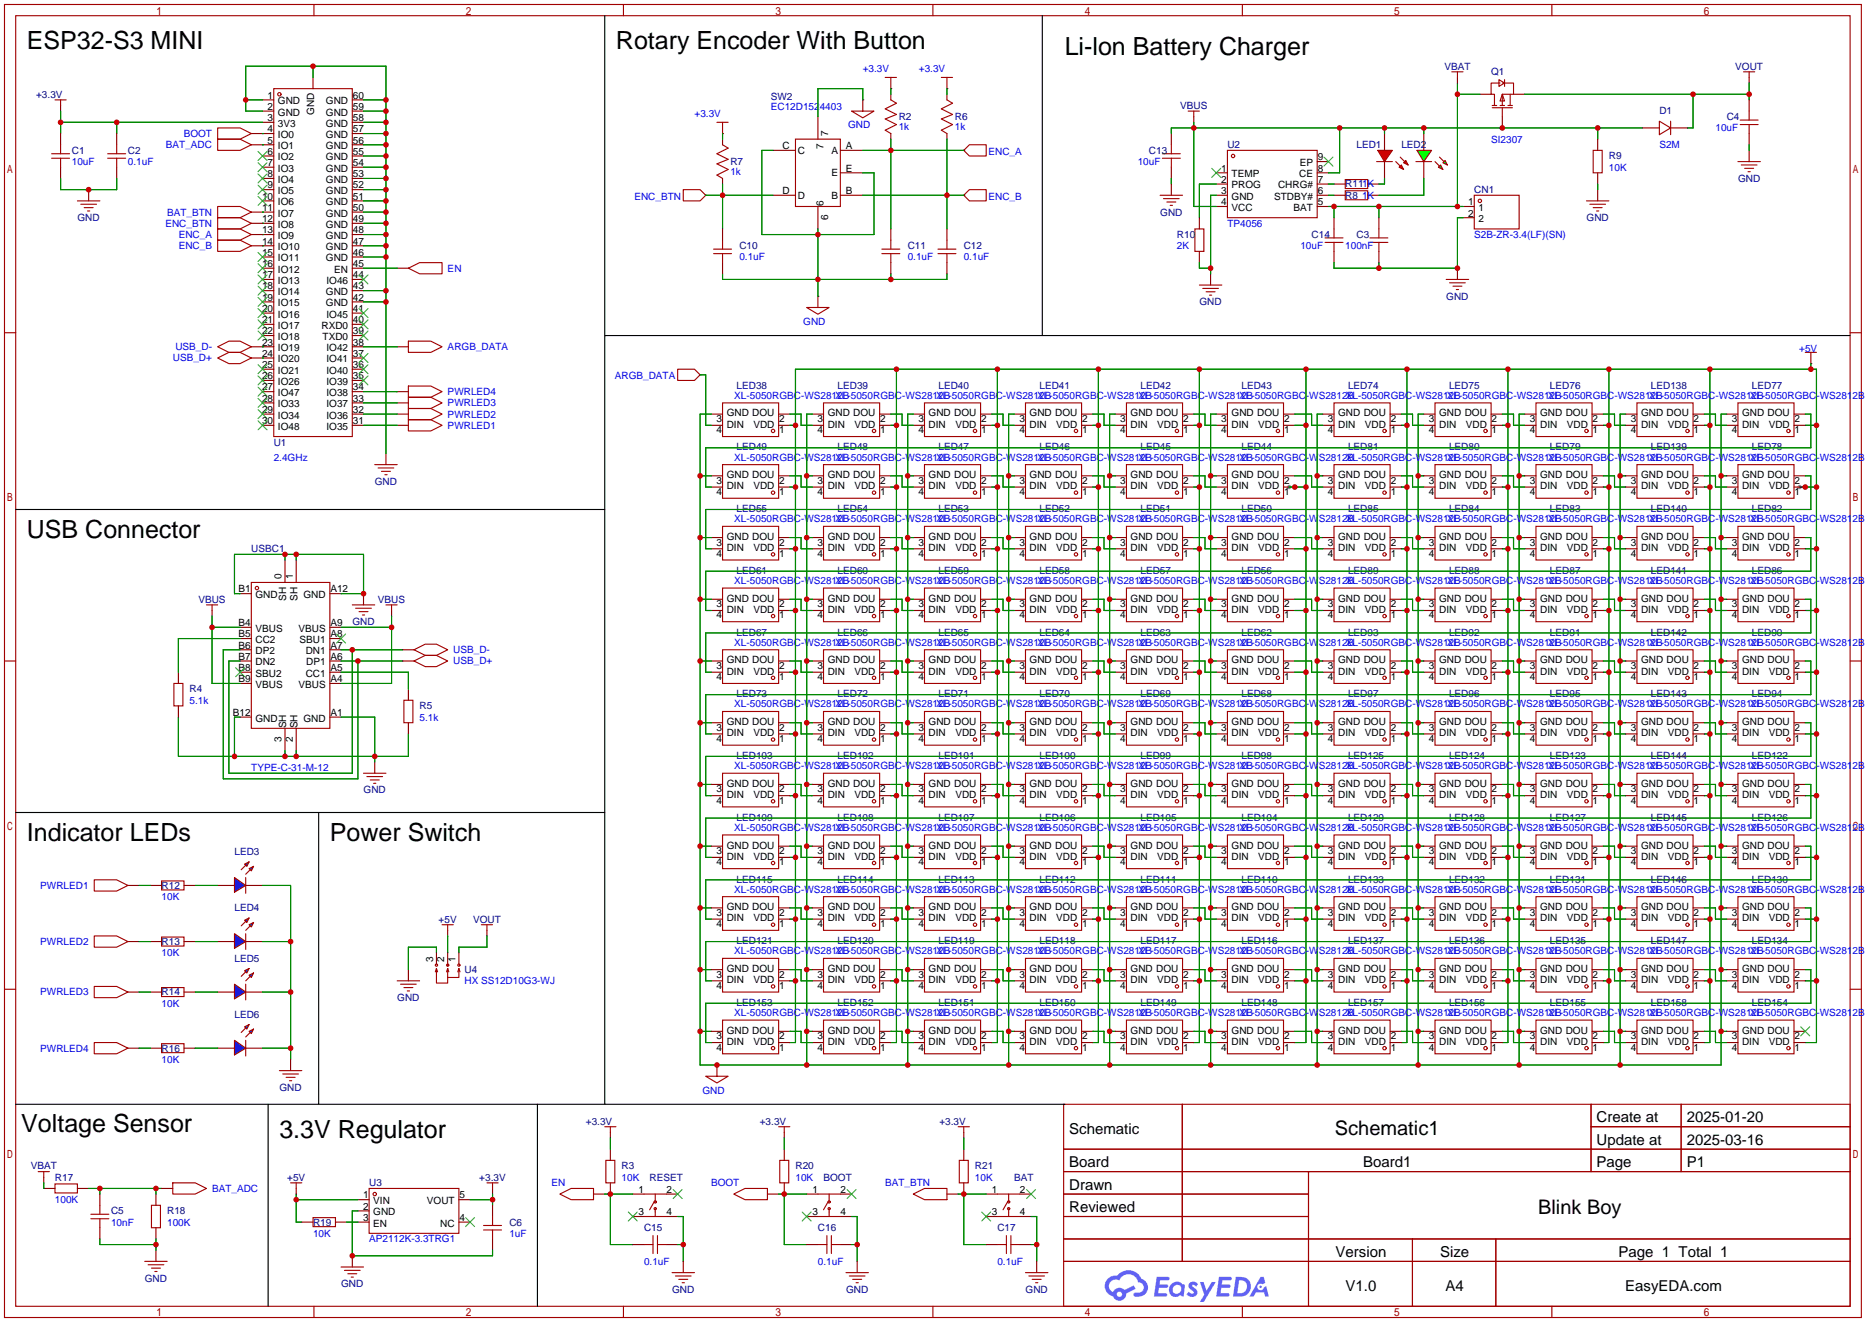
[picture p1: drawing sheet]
<svg xmlns="http://www.w3.org/2000/svg" width="424mm" height="299mm" viewBox="0 0 424 299" stroke-linecap="round" stroke-linejoin="round" font-family="sans-serif">
<defs><g id="words">
<g font-size="5.7">
<text x="6.1" y="11.2">ESP32-S3 MINI</text>
<text x="139.4" y="11.2">Rotary Encoder With Button</text>
<text x="241" y="12.5">Li-lon Battery Charger</text>
<text x="6.1" y="121.7">USB Connector</text>
<text x="6.1" y="190.3">Indicator LEDs</text>
<text x="74.7" y="190.3">Power Switch</text>
<text x="4.8" y="256.3">Voltage Sensor</text>
<text x="63.2" y="257.6">3.3V Regulator</text>
</g>
<g font-size="4.5">
<text x="302.2" y="256.9">Schematic1</text>
<text x="348.2" y="274.7">Blink Boy</text>
</g>
<g font-size="3.4">
<text x="242.1" y="256.6">Schematic</text>
<text x="361.5" y="254.1">Create at</text>
<text x="381.9" y="254.1">2025-01-20</text>
<text x="361.5" y="259.1">Update at</text>
<text x="381.9" y="259.1">2025-03-16</text>
<text x="242.1" y="264.2">Board</text>
<text x="242.1" y="269.3">Drawn</text>
<text x="308.6" y="264.2">Board1</text>
<text x="361.5" y="264.2">Page</text>
<text x="381.9" y="264.2">P1</text>
<text x="242.1" y="274.4">Reviewed</text>
<text x="302.4" y="284.5">Version</text>
<text x="326" y="284.5">Size</text>
<text x="366.4" y="284.5">Page 1 Total 1</text>
<text x="304.6" y="292.2">V1.0</text>
<text x="327.2" y="292.2">A4</text>
<text x="367.9" y="292.2">EasyEDA.com</text>
</g>
<g font-size="2.3" fill="#00f">
<text x="195.3" y="16.4">+3.3V</text>
<text x="208" y="16.4">+3.3V</text>
<text x="157.2" y="26.5">+3.3V</text>
<text x="174.5" y="25">EC12D1524403</text>
<text x="192" y="29.1">GND</text>
<text x="203.5" y="29.4">1k</text>
<text x="216.2" y="29.4">1k</text>
<text x="388.4" y="29.7">10uF</text>
<text x="37.6" y="33.5">BAT_ADC</text>
<text x="41.6" y="31">BOOT</text>
<text x="223.8" y="35">ENC_A</text>
<text x="337.6" y="32.3">SI2307</text>
<text x="375.7" y="33.5">S2M</text>
<text x="16.3" y="37.3">10uF</text>
<text x="29" y="37.3">0.1uF</text>
<text x="165.4" y="39.5">1k</text>
<text x="257.6" y="37.3">10uF</text>
<text x="364.2" y="38.6">10K</text>
<text x="143.6" y="45.2">ENC_BTN</text>
<text x="223.8" y="45.2">ENC_B</text>
<text x="308.4" y="45">1K</text>
<text x="37.4" y="51.3">ENC_BTN</text>
<text x="37.8" y="48.8">BAT_BTN</text>
<text x="40.5" y="53.9">ENC_A</text>
<text x="277.9" y="51.3">TP4056</text>
<text x="333.8" y="53.9">S2B-ZR-3.4(LF)(SN)</text>
<text x="40.5" y="56.4">ENC_B</text>
<text x="167.4" y="58.9">0.1uF</text>
<text x="205.5" y="58.9">0.1uF</text>
<text x="218.2" y="58.9">0.1uF</text>
<text x="266.4" y="56.4">2K</text>
<text x="294.4" y="56.4">10uF</text>
<text x="304.5" y="56.4">100nF</text>
<text x="101.3" y="61.5">EN</text>
<text x="181.9" y="73.5">GND</text>
<text x="39.1" y="81.8">USB_D+</text>
<text x="39.7" y="79.3">USB_D-</text>
<text x="101.3" y="79.3">ARGB_DATA</text>
<text x="407.3" y="79.6">+5V</text>
<text x="101.3" y="89.4">PWRLED4</text>
<text x="139.2" y="85.8">ARGB_DATA</text>
<text x="101.3" y="92">PWRLED3</text>
<text x="101.3" y="94.5">PWRLED2</text>
<text x="166.2" y="90.3">XL-5050RGBC-WS2812B</text>
<text x="189.1" y="90.3">XL-5050RGBC-WS2812B</text>
<text x="212" y="90.3">XL-5050RGBC-WS2812B</text>
<text x="234.8" y="90.3">XL-5050RGBC-WS2812B</text>
<text x="257.7" y="90.3">XL-5050RGBC-WS2812B</text>
<text x="280.5" y="90.3">XL-5050RGBC-WS2812B</text>
<text x="304.7" y="90.3">XL-5050RGBC-WS2812B</text>
<text x="327.5" y="90.3">XL-5050RGBC-WS2812B</text>
<text x="350.4" y="90.3">XL-5050RGBC-WS2812B</text>
<text x="373.3" y="90.3">XL-5050RGBC-WS2812B</text>
<text x="396.1" y="90.3">XL-5050RGBC-WS2812B</text>
<text x="101.3" y="97">PWRLED1</text>
<text x="62" y="104.4">2.4GHz</text>
<text x="166.2" y="104.2">XL-5050RGBC-WS2812B</text>
<text x="189.1" y="104.2">XL-5050RGBC-WS2812B</text>
<text x="212" y="104.2">XL-5050RGBC-WS2812B</text>
<text x="234.8" y="104.2">XL-5050RGBC-WS2812B</text>
<text x="257.7" y="104.2">XL-5050RGBC-WS2812B</text>
<text x="280.5" y="104.2">XL-5050RGBC-WS2812B</text>
<text x="304.7" y="104.2">XL-5050RGBC-WS2812B</text>
<text x="327.5" y="104.2">XL-5050RGBC-WS2812B</text>
<text x="350.4" y="104.2">XL-5050RGBC-WS2812B</text>
<text x="373.3" y="104.2">XL-5050RGBC-WS2812B</text>
<text x="396.1" y="104.2">XL-5050RGBC-WS2812B</text>
<text x="166.2" y="118.2">XL-5050RGBC-WS2812B</text>
<text x="189.1" y="118.2">XL-5050RGBC-WS2812B</text>
<text x="212" y="118.2">XL-5050RGBC-WS2812B</text>
<text x="234.8" y="118.2">XL-5050RGBC-WS2812B</text>
<text x="257.7" y="118.2">XL-5050RGBC-WS2812B</text>
<text x="280.5" y="118.2">XL-5050RGBC-WS2812B</text>
<text x="304.7" y="118.2">XL-5050RGBC-WS2812B</text>
<text x="327.5" y="118.2">XL-5050RGBC-WS2812B</text>
<text x="350.4" y="118.2">XL-5050RGBC-WS2812B</text>
<text x="373.3" y="118.2">XL-5050RGBC-WS2812B</text>
<text x="396.1" y="118.2">XL-5050RGBC-WS2812B</text>
<text x="166.2" y="132.2">XL-5050RGBC-WS2812B</text>
<text x="189.1" y="132.2">XL-5050RGBC-WS2812B</text>
<text x="212" y="132.2">XL-5050RGBC-WS2812B</text>
<text x="234.8" y="132.2">XL-5050RGBC-WS2812B</text>
<text x="257.7" y="132.2">XL-5050RGBC-WS2812B</text>
<text x="280.5" y="132.2">XL-5050RGBC-WS2812B</text>
<text x="304.7" y="132.2">XL-5050RGBC-WS2812B</text>
<text x="327.5" y="132.2">XL-5050RGBC-WS2812B</text>
<text x="350.4" y="132.2">XL-5050RGBC-WS2812B</text>
<text x="373.3" y="132.2">XL-5050RGBC-WS2812B</text>
<text x="396.1" y="132.2">XL-5050RGBC-WS2812B</text>
<text x="102.6" y="147.8">USB_D-</text>
<text x="166.2" y="146.1">XL-5050RGBC-WS2812B</text>
<text x="189.1" y="146.1">XL-5050RGBC-WS2812B</text>
<text x="212" y="146.1">XL-5050RGBC-WS2812B</text>
<text x="234.8" y="146.1">XL-5050RGBC-WS2812B</text>
<text x="257.7" y="146.1">XL-5050RGBC-WS2812B</text>
<text x="280.5" y="146.1">XL-5050RGBC-WS2812B</text>
<text x="304.7" y="146.1">XL-5050RGBC-WS2812B</text>
<text x="327.5" y="146.1">XL-5050RGBC-WS2812B</text>
<text x="350.4" y="146.1">XL-5050RGBC-WS2812B</text>
<text x="373.3" y="146.1">XL-5050RGBC-WS2812B</text>
<text x="396.1" y="146.1">XL-5050RGBC-WS2812B</text>
<text x="102.6" y="150.4">USB_D+</text>
<text x="42.9" y="159.3">5.1k</text>
<text x="166.2" y="160.1">XL-5050RGBC-WS2812B</text>
<text x="189.1" y="160.1">XL-5050RGBC-WS2812B</text>
<text x="212" y="160.1">XL-5050RGBC-WS2812B</text>
<text x="234.8" y="160.1">XL-5050RGBC-WS2812B</text>
<text x="257.7" y="160.1">XL-5050RGBC-WS2812B</text>
<text x="280.5" y="160.1">XL-5050RGBC-WS2812B</text>
<text x="304.7" y="160.1">XL-5050RGBC-WS2812B</text>
<text x="327.5" y="160.1">XL-5050RGBC-WS2812B</text>
<text x="350.4" y="160.1">XL-5050RGBC-WS2812B</text>
<text x="373.3" y="160.1">XL-5050RGBC-WS2812B</text>
<text x="396.1" y="160.1">XL-5050RGBC-WS2812B</text>
<text x="95" y="163.1">5.1k</text>
<text x="56.9" y="174.5">TYPE-C-31-M-12</text>
<text x="166.2" y="174.1">XL-5050RGBC-WS2812B</text>
<text x="189.1" y="174.1">XL-5050RGBC-WS2812B</text>
<text x="212" y="174.1">XL-5050RGBC-WS2812B</text>
<text x="234.8" y="174.1">XL-5050RGBC-WS2812B</text>
<text x="257.7" y="174.1">XL-5050RGBC-WS2812B</text>
<text x="280.5" y="174.1">XL-5050RGBC-WS2812B</text>
<text x="304.7" y="174.1">XL-5050RGBC-WS2812B</text>
<text x="327.5" y="174.1">XL-5050RGBC-WS2812B</text>
<text x="350.4" y="174.1">XL-5050RGBC-WS2812B</text>
<text x="373.3" y="174.1">XL-5050RGBC-WS2812B</text>
<text x="396.1" y="174.1">XL-5050RGBC-WS2812B</text>
<text x="166.2" y="188.1">XL-5050RGBC-WS2812B</text>
<text x="189.1" y="188.1">XL-5050RGBC-WS2812B</text>
<text x="212" y="188.1">XL-5050RGBC-WS2812B</text>
<text x="234.8" y="188.1">XL-5050RGBC-WS2812B</text>
<text x="257.7" y="188.1">XL-5050RGBC-WS2812B</text>
<text x="280.5" y="188.1">XL-5050RGBC-WS2812B</text>
<text x="304.7" y="188.1">XL-5050RGBC-WS2812B</text>
<text x="327.5" y="188.1">XL-5050RGBC-WS2812B</text>
<text x="350.4" y="188.1">XL-5050RGBC-WS2812B</text>
<text x="373.3" y="188.1">XL-5050RGBC-WS2812B</text>
<text x="396.1" y="188.1">XL-5050RGBC-WS2812B</text>
<text x="9.1" y="201.2">PWRLED1</text>
<text x="36.6" y="203.7">10K</text>
<text x="166.2" y="202">XL-5050RGBC-WS2812B</text>
<text x="189.1" y="202">XL-5050RGBC-WS2812B</text>
<text x="212" y="202">XL-5050RGBC-WS2812B</text>
<text x="234.8" y="202">XL-5050RGBC-WS2812B</text>
<text x="257.7" y="202">XL-5050RGBC-WS2812B</text>
<text x="280.5" y="202">XL-5050RGBC-WS2812B</text>
<text x="304.7" y="202">XL-5050RGBC-WS2812B</text>
<text x="327.5" y="202">XL-5050RGBC-WS2812B</text>
<text x="350.4" y="202">XL-5050RGBC-WS2812B</text>
<text x="373.3" y="202">XL-5050RGBC-WS2812B</text>
<text x="396.1" y="202">XL-5050RGBC-WS2812B</text>
<text x="9.1" y="213.9">PWRLED2</text>
<text x="166.2" y="216">XL-5050RGBC-WS2812B</text>
<text x="189.1" y="216">XL-5050RGBC-WS2812B</text>
<text x="212" y="216">XL-5050RGBC-WS2812B</text>
<text x="234.8" y="216">XL-5050RGBC-WS2812B</text>
<text x="257.7" y="216">XL-5050RGBC-WS2812B</text>
<text x="280.5" y="216">XL-5050RGBC-WS2812B</text>
<text x="304.7" y="216">XL-5050RGBC-WS2812B</text>
<text x="327.5" y="216">XL-5050RGBC-WS2812B</text>
<text x="350.4" y="216">XL-5050RGBC-WS2812B</text>
<text x="373.3" y="216">XL-5050RGBC-WS2812B</text>
<text x="396.1" y="216">XL-5050RGBC-WS2812B</text>
<text x="36.6" y="216.4">10K</text>
<text x="9.1" y="225.3">PWRLED3</text>
<text x="36.6" y="227.8">10K</text>
<text x="105.2" y="222.8">HX SS12D10G3-WJ</text>
<text x="166.2" y="230">XL-5050RGBC-WS2812B</text>
<text x="189.1" y="230">XL-5050RGBC-WS2812B</text>
<text x="212" y="230">XL-5050RGBC-WS2812B</text>
<text x="234.8" y="230">XL-5050RGBC-WS2812B</text>
<text x="257.7" y="230">XL-5050RGBC-WS2812B</text>
<text x="280.5" y="230">XL-5050RGBC-WS2812B</text>
<text x="304.7" y="230">XL-5050RGBC-WS2812B</text>
<text x="327.5" y="230">XL-5050RGBC-WS2812B</text>
<text x="350.4" y="230">XL-5050RGBC-WS2812B</text>
<text x="373.3" y="230">XL-5050RGBC-WS2812B</text>
<text x="396.1" y="230">XL-5050RGBC-WS2812B</text>
<text x="9.1" y="238">PWRLED4</text>
<text x="36.6" y="240.5">10K</text>
<text x="159" y="247.5">GND</text>
<text x="48" y="269.8">BAT_ADC</text>
<text x="124.9" y="268.5">EN</text>
<text x="140.7" y="267.2">10K</text>
<text x="161" y="268.5">BOOT</text>
<text x="180.1" y="267.2">10K</text>
<text x="200.4" y="268.5">BAT_BTN</text>
<text x="220.7" y="267.2">10K</text>
<text x="12.4" y="272.3">100K</text>
<text x="25.1" y="277.4">10nF</text>
<text x="37.8" y="277.4">100K</text>
<text x="70.9" y="279.9">10K</text>
<text x="83.6" y="281.2">AP2112K-3.3TRG1</text>
<text x="115.3" y="279.9">1uF</text>
<text x="145.8" y="286.3">0.1uF</text>
<text x="185.2" y="286.3">0.1uF</text>
<text x="225.8" y="286.3">0.1uF</text>
</g>
<g font-size="2.3" fill="#000080">
<text x="327" y="15.8">VBAT</text>
<text x="337.6" y="17">Q1</text>
<text x="392.8" y="15.8">VOUT</text>
<text x="8.2" y="22.1">+3.3V</text>
<text x="174.5" y="22.7">SW2</text>
<text x="203.5" y="27.1">R2</text>
<text x="216.2" y="27.1">R6</text>
<text x="267.2" y="24.6">VBUS</text>
<text x="375.7" y="25.9">D1</text>
<text x="390.9" y="27.2">C4</text>
<text x="16.3" y="34.8">C1</text>
<text x="29" y="34.8">C2</text>
<text x="260.1" y="34.8">C13</text>
<text x="277.9" y="33.5">U2</text>
<text x="307.1" y="33.5">LED1</text>
<text x="317.2" y="33.5">LED2</text>
<text x="165.4" y="37.2">R7</text>
<text x="364.2" y="36.1">R9</text>
<text x="393.5" y="41.2">GND</text>
<text x="304.5" y="42.4">R111K</text>
<text x="304.5" y="45">R8</text>
<text x="333.8" y="43.7">CN1</text>
<text x="17.6" y="50">GND</text>
<text x="262.7" y="48.8">GND</text>
<text x="266.4" y="53.9">R10</text>
<text x="296.9" y="53.9">C14</text>
<text x="307.1" y="53.9">C3</text>
<text x="359.2" y="50">GND</text>
<text x="167.4" y="56.4">C10</text>
<text x="205.5" y="56.4">C11</text>
<text x="218.2" y="56.4">C12</text>
<text x="271.6" y="69.1">GND</text>
<text x="327.4" y="67.8">GND</text>
<text x="166.8" y="88">LED38</text>
<text x="189.6" y="88">LED39</text>
<text x="212.5" y="88">LED40</text>
<text x="235.3" y="88">LED41</text>
<text x="258.2" y="88">LED42</text>
<text x="281.1" y="88">LED43</text>
<text x="305.2" y="88">LED74</text>
<text x="328" y="88">LED75</text>
<text x="350.9" y="88">LED76</text>
<text x="373.8" y="88">LED138</text>
<text x="396.6" y="88">LED77</text>
<text x="62" y="100.8">U1</text>
<text x="166.8" y="102">LED49</text>
<text x="189.6" y="102">LED48</text>
<text x="212.5" y="102">LED47</text>
<text x="235.3" y="102">LED46</text>
<text x="258.2" y="102">LED45</text>
<text x="281.1" y="102">LED44</text>
<text x="305.2" y="102">LED81</text>
<text x="328" y="102">LED80</text>
<text x="350.9" y="102">LED79</text>
<text x="373.8" y="102">LED139</text>
<text x="396.6" y="102">LED78</text>
<text x="84.9" y="109.7">GND</text>
<text x="166.8" y="115.9">LED55</text>
<text x="189.6" y="115.9">LED54</text>
<text x="212.5" y="115.9">LED53</text>
<text x="235.3" y="115.9">LED52</text>
<text x="258.2" y="115.9">LED51</text>
<text x="281.1" y="115.9">LED50</text>
<text x="305.2" y="115.9">LED85</text>
<text x="328" y="115.9">LED84</text>
<text x="350.9" y="115.9">LED83</text>
<text x="373.8" y="115.9">LED140</text>
<text x="396.6" y="115.9">LED82</text>
<text x="56.9" y="125">USBC1</text>
<text x="166.8" y="129.9">LED61</text>
<text x="189.6" y="129.9">LED60</text>
<text x="212.5" y="129.9">LED59</text>
<text x="235.3" y="129.9">LED58</text>
<text x="258.2" y="129.9">LED57</text>
<text x="281.1" y="129.9">LED56</text>
<text x="305.2" y="129.9">LED89</text>
<text x="328" y="129.9">LED88</text>
<text x="350.9" y="129.9">LED87</text>
<text x="373.8" y="129.9">LED141</text>
<text x="396.6" y="129.9">LED86</text>
<text x="44.9" y="136.4">VBUS</text>
<text x="85.6" y="136.4">VBUS</text>
<text x="79.8" y="141.5">GND</text>
<text x="166.8" y="143.9">LED67</text>
<text x="189.6" y="143.9">LED66</text>
<text x="212.5" y="143.9">LED65</text>
<text x="235.3" y="143.9">LED64</text>
<text x="258.2" y="143.9">LED63</text>
<text x="281.1" y="143.9">LED62</text>
<text x="305.2" y="143.9">LED93</text>
<text x="328" y="143.9">LED92</text>
<text x="350.9" y="143.9">LED91</text>
<text x="373.8" y="143.9">LED142</text>
<text x="396.6" y="143.9">LED90</text>
<text x="42.9" y="156.7">R4</text>
<text x="95" y="160.5">R5</text>
<text x="166.8" y="157.8">LED73</text>
<text x="189.6" y="157.8">LED72</text>
<text x="212.5" y="157.8">LED71</text>
<text x="235.3" y="157.8">LED70</text>
<text x="258.2" y="157.8">LED69</text>
<text x="281.1" y="157.8">LED68</text>
<text x="305.2" y="157.8">LED97</text>
<text x="328" y="157.8">LED96</text>
<text x="350.9" y="157.8">LED95</text>
<text x="373.8" y="157.8">LED143</text>
<text x="396.6" y="157.8">LED94</text>
<text x="166.8" y="171.8">LED103</text>
<text x="189.6" y="171.8">LED102</text>
<text x="212.5" y="171.8">LED101</text>
<text x="235.3" y="171.8">LED100</text>
<text x="258.2" y="171.8">LED99</text>
<text x="281.1" y="171.8">LED98</text>
<text x="305.2" y="171.8">LED125</text>
<text x="328" y="171.8">LED124</text>
<text x="350.9" y="171.8">LED123</text>
<text x="373.8" y="171.8">LED144</text>
<text x="396.6" y="171.8">LED122</text>
<text x="82.3" y="179.6">GND</text>
<text x="166.8" y="185.8">LED109</text>
<text x="189.6" y="185.8">LED108</text>
<text x="212.5" y="185.8">LED107</text>
<text x="235.3" y="185.8">LED106</text>
<text x="258.2" y="185.8">LED105</text>
<text x="281.1" y="185.8">LED104</text>
<text x="305.2" y="185.8">LED129</text>
<text x="328" y="185.8">LED128</text>
<text x="350.9" y="185.8">LED127</text>
<text x="373.8" y="185.8">LED145</text>
<text x="396.6" y="185.8">LED126</text>
<text x="53.1" y="193.6">LED3</text>
<text x="36.6" y="201.2">R12</text>
<text x="166.8" y="199.7">LED115</text>
<text x="189.6" y="199.7">LED114</text>
<text x="212.5" y="199.7">LED113</text>
<text x="235.3" y="199.7">LED112</text>
<text x="258.2" y="199.7">LED111</text>
<text x="281.1" y="199.7">LED110</text>
<text x="305.2" y="199.7">LED133</text>
<text x="328" y="199.7">LED132</text>
<text x="350.9" y="199.7">LED131</text>
<text x="373.8" y="199.7">LED146</text>
<text x="396.6" y="199.7">LED130</text>
<text x="53.1" y="206.3">LED4</text>
<text x="99.3" y="208.8">+5V</text>
<text x="107.1" y="208.8">VOUT</text>
<text x="36.6" y="213.9">R13</text>
<text x="166.8" y="213.7">LED121</text>
<text x="189.6" y="213.7">LED120</text>
<text x="212.5" y="213.7">LED119</text>
<text x="235.3" y="213.7">LED118</text>
<text x="258.2" y="213.7">LED117</text>
<text x="281.1" y="213.7">LED116</text>
<text x="305.2" y="213.7">LED137</text>
<text x="328" y="213.7">LED136</text>
<text x="350.9" y="213.7">LED135</text>
<text x="373.8" y="213.7">LED147</text>
<text x="396.6" y="213.7">LED134</text>
<text x="53.1" y="217.7">LED5</text>
<text x="105.2" y="220.2">U4</text>
<text x="36.6" y="225.3">R14</text>
<text x="89.9" y="226.6">GND</text>
<text x="166.8" y="227.7">LED153</text>
<text x="189.6" y="227.7">LED152</text>
<text x="212.5" y="227.7">LED151</text>
<text x="235.3" y="227.7">LED150</text>
<text x="258.2" y="227.7">LED149</text>
<text x="281.1" y="227.7">LED148</text>
<text x="305.2" y="227.7">LED157</text>
<text x="328" y="227.7">LED156</text>
<text x="350.9" y="227.7">LED155</text>
<text x="373.8" y="227.7">LED158</text>
<text x="396.6" y="227.7">LED154</text>
<text x="53.1" y="230.4">LED6</text>
<text x="36.6" y="238">R16</text>
<text x="63.3" y="246.9">GND</text>
<text x="132.6" y="254.5">+3.3V</text>
<text x="172" y="254.5">+3.3V</text>
<text x="212.7" y="254.5">+3.3V</text>
<text x="6.9" y="264.7">VBAT</text>
<text x="12.4" y="267.2">R17</text>
<text x="65" y="267.2">+5V</text>
<text x="83.6" y="268.5">U3</text>
<text x="108.5" y="267.2">+3.3V</text>
<text x="140.7" y="264.7">R3</text>
<text x="147.1" y="267.2">RESET</text>
<text x="180.1" y="264.7">R20</text>
<text x="186.4" y="267.2">BOOT</text>
<text x="220.7" y="264.7">R21</text>
<text x="229.6" y="267.2">BAT</text>
<text x="25.1" y="274.8">C5</text>
<text x="37.8" y="274.8">R18</text>
<text x="70.9" y="277.4">R19</text>
<text x="115.3" y="277.4">C6</text>
<text x="145.8" y="278.6">C15</text>
<text x="185.2" y="278.6">C16</text>
<text x="225.8" y="278.6">C17</text>
<text x="32.8" y="290.1">GND</text>
<text x="77.2" y="291.3">GND</text>
<text x="152.2" y="292.6">GND</text>
<text x="191.5" y="292.6">GND</text>
<text x="232.2" y="292.6">GND</text>
</g>
<g font-size="2.3">
<text x="60.6" y="22.3">1</text>
<text x="62.9" y="23.6">GND</text>
<text x="73.8" y="23.6">GND</text>
<text x="79.9" y="22.3">60</text>
<text x="60.6" y="24.9">2</text>
<text x="60.6" y="27.4">3</text>
<text x="60.6" y="30">4</text>
<text x="62.9" y="26.1">GND</text>
<text x="62.9" y="28.7">3V3</text>
<text x="71.1" y="26.1" transform="rotate(-90 71.1 26.1)">GND</text>
<text x="73.8" y="28.7">GND</text>
<text x="73.8" y="26.1">GND</text>
<text x="79.9" y="30">57</text>
<text x="79.9" y="27.4">58</text>
<text x="79.9" y="24.9">59</text>
<text x="60.6" y="32.5">5</text>
<text x="60.6" y="35">6</text>
<text x="62.9" y="31.2">IO0</text>
<text x="62.9" y="33.8">IO1</text>
<text x="73.8" y="33.8">GND</text>
<text x="73.8" y="31.2">GND</text>
<text x="79.9" y="35">55</text>
<text x="79.9" y="32.5">56</text>
<text x="177.2" y="33.8">C</text>
<text x="180.6" y="34.8">C</text>
<text x="186.4" y="33.8" transform="rotate(-90 186.4 33.8)">7</text>
<text x="187.5" y="30.7" transform="rotate(-90 187.5 30.7)">7</text>
<text x="188.2" y="34.8">A</text>
<text x="191.5" y="33.8">A</text>
<text x="60.6" y="37.6">7</text>
<text x="60.6" y="40.1">8</text>
<text x="62.9" y="36.3">IO2</text>
<text x="62.9" y="38.8">IO3</text>
<text x="62.9" y="41.4">IO4</text>
<text x="73.8" y="41.4">GND</text>
<text x="73.8" y="38.8">GND</text>
<text x="73.8" y="36.3">GND</text>
<text x="79.9" y="40.1">53</text>
<text x="79.9" y="37.6">54</text>
<text x="188.2" y="39.9">E</text>
<text x="191.5" y="38.8">E</text>
<text x="276.5" y="38.8">1</text>
<text x="276.5" y="41.4">2</text>
<text x="278.8" y="40.1">TEMP</text>
<text x="294.1" y="40.1">CE</text>
<text x="294.2" y="37.6">EP</text>
<text x="298.3" y="41.4">7</text>
<text x="298.3" y="38.8">8</text>
<text x="298.3" y="36.3">9</text>
<text x="59.3" y="45.2">10</text>
<text x="59.3" y="47.7">11</text>
<text x="60.6" y="42.7">9</text>
<text x="62.9" y="43.9">IO5</text>
<text x="62.9" y="46.5">IO6</text>
<text x="73.8" y="46.5">GND</text>
<text x="73.8" y="43.9">GND</text>
<text x="79.9" y="47.7">50</text>
<text x="79.9" y="45.2">51</text>
<text x="79.9" y="42.7">52</text>
<text x="177.2" y="43.9">D</text>
<text x="180.6" y="44.9">D</text>
<text x="186.4" y="46.7" transform="rotate(-90 186.4 46.7)">6</text>
<text x="188.2" y="44.9">B</text>
<text x="191.5" y="43.9">B</text>
<text x="276.5" y="43.9">3</text>
<text x="276.5" y="46.5">4</text>
<text x="278.8" y="42.7">PROG</text>
<text x="278.8" y="45.2">GND</text>
<text x="278.8" y="47.7">VCC</text>
<text x="288.4" y="45.2">STDBY#</text>
<text x="289.3" y="42.7">CHRG#</text>
<text x="292.9" y="47.7">BAT</text>
<text x="298.3" y="46.5">5</text>
<text x="298.3" y="43.9">6</text>
<text x="332.4" y="46.5">1</text>
<text x="334.7" y="47.7">1</text>
<text x="59.3" y="50.3">12</text>
<text x="59.3" y="52.8">13</text>
<text x="62.9" y="49">IO7</text>
<text x="62.9" y="51.5">IO8</text>
<text x="73.8" y="51.5">GND</text>
<text x="73.8" y="49">GND</text>
<text x="79.9" y="52.8">48</text>
<text x="79.9" y="50.3">49</text>
<text x="187.5" y="49.8" transform="rotate(-90 187.5 49.8)">6</text>
<text x="332.4" y="49">2</text>
<text x="334.7" y="50.3">2</text>
<text x="59.3" y="55.4">14</text>
<text x="59.3" y="57.9">15</text>
<text x="62.9" y="54.1">IO9</text>
<text x="62.9" y="56.6">IO10</text>
<text x="62.9" y="59.2">IO11</text>
<text x="73.8" y="59.2">GND</text>
<text x="73.8" y="56.6">GND</text>
<text x="73.8" y="54.1">GND</text>
<text x="79.9" y="57.9">46</text>
<text x="79.9" y="55.4">47</text>
<text x="59.3" y="60.4">16</text>
<text x="59.3" y="63">17</text>
<text x="59.3" y="65.5">18</text>
<text x="62.9" y="61.7">IO12</text>
<text x="62.9" y="64.2">IO13</text>
<text x="73.9" y="64.2">IO46</text>
<text x="75.7" y="61.7">EN</text>
<text x="79.9" y="65.5">43</text>
<text x="79.9" y="63">44</text>
<text x="79.9" y="60.4">45</text>
<text x="59.3" y="68.1">19</text>
<text x="59.3" y="70.6">20</text>
<text x="62.9" y="66.8">IO14</text>
<text x="62.9" y="69.3">IO15</text>
<text x="62.9" y="71.9">IO16</text>
<text x="73.8" y="69.3">GND</text>
<text x="73.8" y="66.8">GND</text>
<text x="73.9" y="71.9">IO45</text>
<text x="79.9" y="70.6">41</text>
<text x="79.9" y="68.1">42</text>
<text x="59.3" y="73.1">21</text>
<text x="59.3" y="75.7">22</text>
<text x="62.9" y="74.4">IO17</text>
<text x="62.9" y="76.9">IO18</text>
<text x="72.8" y="74.4">RXD0</text>
<text x="73" y="76.9">TXD0</text>
<text x="79.9" y="75.7">39</text>
<text x="79.9" y="73.1">40</text>
<text x="59.3" y="78.2">23</text>
<text x="59.3" y="80.8">24</text>
<text x="59.3" y="83.3">25</text>
<text x="62.9" y="79.5">IO19</text>
<text x="62.9" y="82">IO20</text>
<text x="73.9" y="82">IO41</text>
<text x="73.9" y="79.5">IO42</text>
<text x="79.9" y="83.3">36</text>
<text x="79.9" y="80.8">37</text>
<text x="79.9" y="78.2">38</text>
<text x="59.3" y="85.8">26</text>
<text x="59.3" y="88.4">27</text>
<text x="62.9" y="84.6">IO21</text>
<text x="62.9" y="87.1">IO26</text>
<text x="62.9" y="89.6">IO47</text>
<text x="73.9" y="89.6">IO38</text>
<text x="73.9" y="87.1">IO39</text>
<text x="73.9" y="84.6">IO40</text>
<text x="79.9" y="88.4">34</text>
<text x="79.9" y="85.8">35</text>
<text x="59.3" y="90.9">28</text>
<text x="59.3" y="93.5">29</text>
<text x="59.3" y="96">30</text>
<text x="62.9" y="92.2">IO33</text>
<text x="62.9" y="94.7">IO34</text>
<text x="73.9" y="94.7">IO36</text>
<text x="73.9" y="92.2">IO37</text>
<text x="79.9" y="96">31</text>
<text x="79.9" y="93.5">32</text>
<text x="79.9" y="90.9">33</text>
<text x="162.2" y="95.5">3</text>
<text x="164.5" y="94.3">GND DOU</text>
<text x="176.4" y="95.5">2</text>
<text x="185" y="95.5">3</text>
<text x="187.4" y="94.3">GND DOU</text>
<text x="199.3" y="95.5">2</text>
<text x="207.9" y="95.5">3</text>
<text x="210.2" y="94.3">GND DOU</text>
<text x="222.1" y="95.5">2</text>
<text x="230.8" y="95.5">3</text>
<text x="233.1" y="94.3">GND DOU</text>
<text x="245" y="95.5">2</text>
<text x="253.6" y="95.5">3</text>
<text x="256" y="94.3">GND DOU</text>
<text x="267.8" y="95.5">2</text>
<text x="276.5" y="95.5">3</text>
<text x="278.8" y="94.3">GND DOU</text>
<text x="290.7" y="95.5">2</text>
<text x="300.6" y="95.5">3</text>
<text x="302.9" y="94.3">GND DOU</text>
<text x="314.8" y="95.5">2</text>
<text x="323.5" y="95.5">3</text>
<text x="325.8" y="94.3">GND DOU</text>
<text x="337.7" y="95.5">2</text>
<text x="346.3" y="95.5">3</text>
<text x="348.7" y="94.3">GND DOU</text>
<text x="360.6" y="95.5">2</text>
<text x="369.2" y="95.5">3</text>
<text x="371.5" y="94.3">GND DOU</text>
<text x="383.4" y="95.5">2</text>
<text x="392.1" y="95.5">3</text>
<text x="394.4" y="94.3">GND DOU</text>
<text x="406.3" y="95.5">2</text>
<text x="62.9" y="97.3">IO48</text>
<text x="73.9" y="97.3">IO35</text>
<text x="162.2" y="98.1">4</text>
<text x="164.5" y="96.8">DIN</text>
<text x="170.6" y="96.8">VDD</text>
<text x="176.4" y="98.1">1</text>
<text x="185" y="98.1">4</text>
<text x="187.4" y="96.8">DIN</text>
<text x="193.4" y="96.8">VDD</text>
<text x="199.3" y="98.1">1</text>
<text x="207.9" y="98.1">4</text>
<text x="210.2" y="96.8">DIN</text>
<text x="216.3" y="96.8">VDD</text>
<text x="222.1" y="98.1">1</text>
<text x="230.8" y="98.1">4</text>
<text x="233.1" y="96.8">DIN</text>
<text x="239.1" y="96.8">VDD</text>
<text x="245" y="98.1">1</text>
<text x="253.6" y="98.1">4</text>
<text x="256" y="96.8">DIN</text>
<text x="262" y="96.8">VDD</text>
<text x="267.8" y="98.1">1</text>
<text x="276.5" y="98.1">4</text>
<text x="278.8" y="96.8">DIN</text>
<text x="284.9" y="96.8">VDD</text>
<text x="290.7" y="98.1">1</text>
<text x="300.6" y="98.1">4</text>
<text x="302.9" y="96.8">DIN</text>
<text x="309" y="96.8">VDD</text>
<text x="314.8" y="98.1">1</text>
<text x="323.5" y="98.1">4</text>
<text x="325.8" y="96.8">DIN</text>
<text x="331.8" y="96.8">VDD</text>
<text x="337.7" y="98.1">1</text>
<text x="346.3" y="98.1">4</text>
<text x="348.7" y="96.8">DIN</text>
<text x="354.7" y="96.8">VDD</text>
<text x="360.6" y="98.1">1</text>
<text x="369.2" y="98.1">4</text>
<text x="371.5" y="96.8">DIN</text>
<text x="377.6" y="96.8">VDD</text>
<text x="383.4" y="98.1">1</text>
<text x="392.1" y="98.1">4</text>
<text x="394.4" y="96.8">DIN</text>
<text x="400.4" y="96.8">VDD</text>
<text x="406.3" y="98.1">1</text>
<text x="162.2" y="109.5">3</text>
<text x="162.2" y="112">4</text>
<text x="164.5" y="108.2">GND DOU</text>
<text x="164.5" y="110.8">DIN</text>
<text x="170.6" y="110.8">VDD</text>
<text x="176.4" y="112">1</text>
<text x="176.4" y="109.5">2</text>
<text x="185" y="109.5">3</text>
<text x="185" y="112">4</text>
<text x="187.4" y="108.2">GND DOU</text>
<text x="187.4" y="110.8">DIN</text>
<text x="193.4" y="110.8">VDD</text>
<text x="199.3" y="112">1</text>
<text x="199.3" y="109.5">2</text>
<text x="207.9" y="109.5">3</text>
<text x="207.9" y="112">4</text>
<text x="210.2" y="108.2">GND DOU</text>
<text x="210.2" y="110.8">DIN</text>
<text x="216.3" y="110.8">VDD</text>
<text x="222.1" y="112">1</text>
<text x="222.1" y="109.5">2</text>
<text x="230.8" y="109.5">3</text>
<text x="230.8" y="112">4</text>
<text x="233.1" y="108.2">GND DOU</text>
<text x="233.1" y="110.8">DIN</text>
<text x="239.1" y="110.8">VDD</text>
<text x="245" y="112">1</text>
<text x="245" y="109.5">2</text>
<text x="253.6" y="109.5">3</text>
<text x="253.6" y="112">4</text>
<text x="256" y="108.2">GND DOU</text>
<text x="256" y="110.8">DIN</text>
<text x="262" y="110.8">VDD</text>
<text x="267.8" y="112">1</text>
<text x="267.8" y="109.5">2</text>
<text x="276.5" y="109.5">3</text>
<text x="276.5" y="112">4</text>
<text x="278.8" y="108.2">GND DOU</text>
<text x="278.8" y="110.8">DIN</text>
<text x="284.9" y="110.8">VDD</text>
<text x="290.7" y="112">1</text>
<text x="290.7" y="109.5">2</text>
<text x="300.6" y="109.5">3</text>
<text x="300.6" y="112">4</text>
<text x="302.9" y="108.2">GND DOU</text>
<text x="302.9" y="110.8">DIN</text>
<text x="309" y="110.8">VDD</text>
<text x="314.8" y="112">1</text>
<text x="314.8" y="109.5">2</text>
<text x="323.5" y="109.5">3</text>
<text x="323.5" y="112">4</text>
<text x="325.8" y="108.2">GND DOU</text>
<text x="325.8" y="110.8">DIN</text>
<text x="331.8" y="110.8">VDD</text>
<text x="337.7" y="112">1</text>
<text x="337.7" y="109.5">2</text>
<text x="346.3" y="109.5">3</text>
<text x="346.3" y="112">4</text>
<text x="348.7" y="108.2">GND DOU</text>
<text x="348.7" y="110.8">DIN</text>
<text x="354.7" y="110.8">VDD</text>
<text x="360.6" y="112">1</text>
<text x="360.6" y="109.5">2</text>
<text x="369.2" y="109.5">3</text>
<text x="369.2" y="112">4</text>
<text x="371.5" y="108.2">GND DOU</text>
<text x="371.5" y="110.8">DIN</text>
<text x="377.6" y="110.8">VDD</text>
<text x="383.4" y="112">1</text>
<text x="383.4" y="109.5">2</text>
<text x="392.1" y="109.5">3</text>
<text x="392.1" y="112">4</text>
<text x="394.4" y="108.2">GND DOU</text>
<text x="394.4" y="110.8">DIN</text>
<text x="400.4" y="110.8">VDD</text>
<text x="406.3" y="112">1</text>
<text x="406.3" y="109.5">2</text>
<text x="162.2" y="123.5">3</text>
<text x="164.5" y="122.2">GND DOU</text>
<text x="164.5" y="124.7">DIN</text>
<text x="170.6" y="124.7">VDD</text>
<text x="176.4" y="123.5">2</text>
<text x="185" y="123.5">3</text>
<text x="187.4" y="122.2">GND DOU</text>
<text x="187.4" y="124.7">DIN</text>
<text x="193.4" y="124.7">VDD</text>
<text x="199.3" y="123.5">2</text>
<text x="207.9" y="123.5">3</text>
<text x="210.2" y="122.2">GND DOU</text>
<text x="210.2" y="124.7">DIN</text>
<text x="216.3" y="124.7">VDD</text>
<text x="222.1" y="123.5">2</text>
<text x="230.8" y="123.5">3</text>
<text x="233.1" y="122.2">GND DOU</text>
<text x="233.1" y="124.7">DIN</text>
<text x="239.1" y="124.7">VDD</text>
<text x="245" y="123.5">2</text>
<text x="253.6" y="123.5">3</text>
<text x="256" y="122.2">GND DOU</text>
<text x="256" y="124.7">DIN</text>
<text x="262" y="124.7">VDD</text>
<text x="267.8" y="123.5">2</text>
<text x="276.5" y="123.5">3</text>
<text x="278.8" y="122.2">GND DOU</text>
<text x="278.8" y="124.7">DIN</text>
<text x="284.9" y="124.7">VDD</text>
<text x="290.7" y="123.5">2</text>
<text x="300.6" y="123.5">3</text>
<text x="302.9" y="122.2">GND DOU</text>
<text x="302.9" y="124.7">DIN</text>
<text x="309" y="124.7">VDD</text>
<text x="314.8" y="123.5">2</text>
<text x="323.5" y="123.5">3</text>
<text x="325.8" y="122.2">GND DOU</text>
<text x="325.8" y="124.7">DIN</text>
<text x="331.8" y="124.7">VDD</text>
<text x="337.7" y="123.5">2</text>
<text x="346.3" y="123.5">3</text>
<text x="348.7" y="122.2">GND DOU</text>
<text x="348.7" y="124.7">DIN</text>
<text x="354.7" y="124.7">VDD</text>
<text x="360.6" y="123.5">2</text>
<text x="369.2" y="123.5">3</text>
<text x="371.5" y="122.2">GND DOU</text>
<text x="371.5" y="124.7">DIN</text>
<text x="377.6" y="124.7">VDD</text>
<text x="383.4" y="123.5">2</text>
<text x="392.1" y="123.5">3</text>
<text x="394.4" y="122.2">GND DOU</text>
<text x="394.4" y="124.7">DIN</text>
<text x="400.4" y="124.7">VDD</text>
<text x="406.3" y="123.5">2</text>
<text x="63.8" y="131" transform="rotate(-90 63.8 131)">0</text>
<text x="66.3" y="131" transform="rotate(-90 66.3 131)">1</text>
<text x="162.2" y="126">4</text>
<text x="176.4" y="126">1</text>
<text x="185" y="126">4</text>
<text x="199.3" y="126">1</text>
<text x="207.9" y="126">4</text>
<text x="222.1" y="126">1</text>
<text x="230.8" y="126">4</text>
<text x="245" y="126">1</text>
<text x="253.6" y="126">4</text>
<text x="267.8" y="126">1</text>
<text x="276.5" y="126">4</text>
<text x="290.7" y="126">1</text>
<text x="300.6" y="126">4</text>
<text x="314.8" y="126">1</text>
<text x="323.5" y="126">4</text>
<text x="337.7" y="126">1</text>
<text x="346.3" y="126">4</text>
<text x="360.6" y="126">1</text>
<text x="369.2" y="126">4</text>
<text x="383.4" y="126">1</text>
<text x="392.1" y="126">4</text>
<text x="406.3" y="126">1</text>
<text x="54" y="134.1">B1</text>
<text x="57.8" y="135.4">GND</text>
<text x="64.8" y="136" transform="rotate(-90 64.8 136)">SH</text>
<text x="67.3" y="136" transform="rotate(-90 67.3 136)">SH</text>
<text x="68.7" y="135.4">GND</text>
<text x="74.8" y="134.1">A12</text>
<text x="162.2" y="137.4">3</text>
<text x="164.5" y="136.2">GND DOU</text>
<text x="176.4" y="137.4">2</text>
<text x="185" y="137.4">3</text>
<text x="187.4" y="136.2">GND DOU</text>
<text x="199.3" y="137.4">2</text>
<text x="207.9" y="137.4">3</text>
<text x="210.2" y="136.2">GND DOU</text>
<text x="222.1" y="137.4">2</text>
<text x="230.8" y="137.4">3</text>
<text x="233.1" y="136.2">GND DOU</text>
<text x="245" y="137.4">2</text>
<text x="253.6" y="137.4">3</text>
<text x="256" y="136.2">GND DOU</text>
<text x="267.8" y="137.4">2</text>
<text x="276.5" y="137.4">3</text>
<text x="278.8" y="136.2">GND DOU</text>
<text x="290.7" y="137.4">2</text>
<text x="300.6" y="137.4">3</text>
<text x="302.9" y="136.2">GND DOU</text>
<text x="314.8" y="137.4">2</text>
<text x="323.5" y="137.4">3</text>
<text x="325.8" y="136.2">GND DOU</text>
<text x="337.7" y="137.4">2</text>
<text x="346.3" y="137.4">3</text>
<text x="348.7" y="136.2">GND DOU</text>
<text x="360.6" y="137.4">2</text>
<text x="369.2" y="137.4">3</text>
<text x="371.5" y="136.2">GND DOU</text>
<text x="383.4" y="137.4">2</text>
<text x="392.1" y="137.4">3</text>
<text x="394.4" y="136.2">GND DOU</text>
<text x="406.3" y="137.4">2</text>
<text x="54" y="141.7">B4</text>
<text x="57.8" y="143">VBUS</text>
<text x="67.6" y="143">VBUS</text>
<text x="74.8" y="141.7">A9</text>
<text x="162.2" y="140">4</text>
<text x="164.5" y="138.7">DIN</text>
<text x="170.6" y="138.7">VDD</text>
<text x="176.4" y="140">1</text>
<text x="185" y="140">4</text>
<text x="187.4" y="138.7">DIN</text>
<text x="193.4" y="138.7">VDD</text>
<text x="199.3" y="140">1</text>
<text x="207.9" y="140">4</text>
<text x="210.2" y="138.7">DIN</text>
<text x="216.3" y="138.7">VDD</text>
<text x="222.1" y="140">1</text>
<text x="230.8" y="140">4</text>
<text x="233.1" y="138.7">DIN</text>
<text x="239.1" y="138.7">VDD</text>
<text x="245" y="140">1</text>
<text x="253.6" y="140">4</text>
<text x="256" y="138.7">DIN</text>
<text x="262" y="138.7">VDD</text>
<text x="267.8" y="140">1</text>
<text x="276.5" y="140">4</text>
<text x="278.8" y="138.7">DIN</text>
<text x="284.9" y="138.7">VDD</text>
<text x="290.7" y="140">1</text>
<text x="300.6" y="140">4</text>
<text x="302.9" y="138.7">DIN</text>
<text x="309" y="138.7">VDD</text>
<text x="314.8" y="140">1</text>
<text x="323.5" y="140">4</text>
<text x="325.8" y="138.7">DIN</text>
<text x="331.8" y="138.7">VDD</text>
<text x="337.7" y="140">1</text>
<text x="346.3" y="140">4</text>
<text x="348.7" y="138.7">DIN</text>
<text x="354.7" y="138.7">VDD</text>
<text x="360.6" y="140">1</text>
<text x="369.2" y="140">4</text>
<text x="371.5" y="138.7">DIN</text>
<text x="377.6" y="138.7">VDD</text>
<text x="383.4" y="140">1</text>
<text x="392.1" y="140">4</text>
<text x="394.4" y="138.7">DIN</text>
<text x="400.4" y="138.7">VDD</text>
<text x="406.3" y="140">1</text>
<text x="54" y="144.3">B5</text>
<text x="54" y="146.8">B6</text>
<text x="54" y="149.3">B7</text>
<text x="57.8" y="145.5">CC2</text>
<text x="57.8" y="148.1">DP2</text>
<text x="67.8" y="145.5">SBU1</text>
<text x="69.2" y="148.1">DN1</text>
<text x="74.8" y="149.3">A6</text>
<text x="74.8" y="146.8">A7</text>
<text x="74.8" y="144.3">A8</text>
<text x="54" y="151.9">B8</text>
<text x="54" y="154.4">B9</text>
<text x="57.8" y="150.6">DN2</text>
<text x="57.8" y="153.1">SBU2</text>
<text x="57.8" y="155.7">VBUS</text>
<text x="67.6" y="155.7">VBUS</text>
<text x="69.2" y="153.1">CC1</text>
<text x="69.3" y="150.6">DP1</text>
<text x="74.8" y="154.4">A4</text>
<text x="74.8" y="151.9">A5</text>
<text x="162.2" y="151.4">3</text>
<text x="162.2" y="154">4</text>
<text x="164.5" y="150.1">GND DOU</text>
<text x="164.5" y="152.7">DIN</text>
<text x="170.6" y="152.7">VDD</text>
<text x="176.4" y="154">1</text>
<text x="176.4" y="151.4">2</text>
<text x="185" y="151.4">3</text>
<text x="185" y="154">4</text>
<text x="187.4" y="150.1">GND DOU</text>
<text x="187.4" y="152.7">DIN</text>
<text x="193.4" y="152.7">VDD</text>
<text x="199.3" y="154">1</text>
<text x="199.3" y="151.4">2</text>
<text x="207.9" y="151.4">3</text>
<text x="207.9" y="154">4</text>
<text x="210.2" y="150.1">GND DOU</text>
<text x="210.2" y="152.7">DIN</text>
<text x="216.3" y="152.7">VDD</text>
<text x="222.1" y="154">1</text>
<text x="222.1" y="151.4">2</text>
<text x="230.8" y="151.4">3</text>
<text x="230.8" y="154">4</text>
<text x="233.1" y="150.1">GND DOU</text>
<text x="233.1" y="152.7">DIN</text>
<text x="239.1" y="152.7">VDD</text>
<text x="245" y="154">1</text>
<text x="245" y="151.4">2</text>
<text x="253.6" y="151.4">3</text>
<text x="253.6" y="154">4</text>
<text x="256" y="150.1">GND DOU</text>
<text x="256" y="152.7">DIN</text>
<text x="262" y="152.7">VDD</text>
<text x="267.8" y="154">1</text>
<text x="267.8" y="151.4">2</text>
<text x="276.5" y="151.4">3</text>
<text x="276.5" y="154">4</text>
<text x="278.8" y="150.1">GND DOU</text>
<text x="278.8" y="152.7">DIN</text>
<text x="284.9" y="152.7">VDD</text>
<text x="290.7" y="154">1</text>
<text x="290.7" y="151.4">2</text>
<text x="300.6" y="151.4">3</text>
<text x="300.6" y="154">4</text>
<text x="302.9" y="150.1">GND DOU</text>
<text x="302.9" y="152.7">DIN</text>
<text x="309" y="152.7">VDD</text>
<text x="314.8" y="154">1</text>
<text x="314.8" y="151.4">2</text>
<text x="323.5" y="151.4">3</text>
<text x="323.5" y="154">4</text>
<text x="325.8" y="150.1">GND DOU</text>
<text x="325.8" y="152.7">DIN</text>
<text x="331.8" y="152.7">VDD</text>
<text x="337.7" y="154">1</text>
<text x="337.7" y="151.4">2</text>
<text x="346.3" y="151.4">3</text>
<text x="346.3" y="154">4</text>
<text x="348.7" y="150.1">GND DOU</text>
<text x="348.7" y="152.7">DIN</text>
<text x="354.7" y="152.7">VDD</text>
<text x="360.6" y="154">1</text>
<text x="360.6" y="151.4">2</text>
<text x="369.2" y="151.4">3</text>
<text x="369.2" y="154">4</text>
<text x="371.5" y="150.1">GND DOU</text>
<text x="371.5" y="152.7">DIN</text>
<text x="377.6" y="152.7">VDD</text>
<text x="383.4" y="154">1</text>
<text x="383.4" y="151.4">2</text>
<text x="392.1" y="151.4">3</text>
<text x="392.1" y="154">4</text>
<text x="394.4" y="150.1">GND DOU</text>
<text x="394.4" y="152.7">DIN</text>
<text x="400.4" y="152.7">VDD</text>
<text x="406.3" y="154">1</text>
<text x="406.3" y="151.4">2</text>
<text x="52.7" y="162">B12</text>
<text x="57.8" y="163.3">GND</text>
<text x="63.8" y="167.9" transform="rotate(-90 63.8 167.9)">3</text>
<text x="64.8" y="164.8" transform="rotate(-90 64.8 164.8)">SH</text>
<text x="66.3" y="167.9" transform="rotate(-90 66.3 167.9)">2</text>
<text x="67.3" y="164.8" transform="rotate(-90 67.3 164.8)">SH</text>
<text x="68.7" y="163.3">GND</text>
<text x="74.8" y="162">A1</text>
<text x="162.2" y="165.4">3</text>
<text x="162.2" y="167.9">4</text>
<text x="164.5" y="164.1">GND DOU</text>
<text x="164.5" y="166.7">DIN</text>
<text x="170.6" y="166.7">VDD</text>
<text x="176.4" y="167.9">1</text>
<text x="176.4" y="165.4">2</text>
<text x="185" y="165.4">3</text>
<text x="185" y="167.9">4</text>
<text x="187.4" y="164.1">GND DOU</text>
<text x="187.4" y="166.7">DIN</text>
<text x="193.4" y="166.7">VDD</text>
<text x="199.3" y="167.9">1</text>
<text x="199.3" y="165.4">2</text>
<text x="207.9" y="165.4">3</text>
<text x="207.9" y="167.9">4</text>
<text x="210.2" y="164.1">GND DOU</text>
<text x="210.2" y="166.7">DIN</text>
<text x="216.3" y="166.7">VDD</text>
<text x="222.1" y="167.9">1</text>
<text x="222.1" y="165.4">2</text>
<text x="230.8" y="165.4">3</text>
<text x="230.8" y="167.9">4</text>
<text x="233.1" y="164.1">GND DOU</text>
<text x="233.1" y="166.7">DIN</text>
<text x="239.1" y="166.7">VDD</text>
<text x="245" y="167.9">1</text>
<text x="245" y="165.4">2</text>
<text x="253.6" y="165.4">3</text>
<text x="253.6" y="167.9">4</text>
<text x="256" y="164.1">GND DOU</text>
<text x="256" y="166.7">DIN</text>
<text x="262" y="166.7">VDD</text>
<text x="267.8" y="167.9">1</text>
<text x="267.8" y="165.4">2</text>
<text x="276.5" y="165.4">3</text>
<text x="276.5" y="167.9">4</text>
<text x="278.8" y="164.1">GND DOU</text>
<text x="278.8" y="166.7">DIN</text>
<text x="284.9" y="166.7">VDD</text>
<text x="290.7" y="167.9">1</text>
<text x="290.7" y="165.4">2</text>
<text x="300.6" y="165.4">3</text>
<text x="300.6" y="167.9">4</text>
<text x="302.9" y="164.1">GND DOU</text>
<text x="302.9" y="166.7">DIN</text>
<text x="309" y="166.7">VDD</text>
<text x="314.8" y="167.9">1</text>
<text x="314.8" y="165.4">2</text>
<text x="323.5" y="165.4">3</text>
<text x="323.5" y="167.9">4</text>
<text x="325.8" y="164.1">GND DOU</text>
<text x="325.8" y="166.7">DIN</text>
<text x="331.8" y="166.7">VDD</text>
<text x="337.7" y="167.9">1</text>
<text x="337.7" y="165.4">2</text>
<text x="346.3" y="165.4">3</text>
<text x="346.3" y="167.9">4</text>
<text x="348.7" y="164.1">GND DOU</text>
<text x="348.7" y="166.7">DIN</text>
<text x="354.7" y="166.7">VDD</text>
<text x="360.6" y="167.9">1</text>
<text x="360.6" y="165.4">2</text>
<text x="369.2" y="165.4">3</text>
<text x="369.2" y="167.9">4</text>
<text x="371.5" y="164.1">GND DOU</text>
<text x="371.5" y="166.7">DIN</text>
<text x="377.6" y="166.7">VDD</text>
<text x="383.4" y="167.9">1</text>
<text x="383.4" y="165.4">2</text>
<text x="392.1" y="165.4">3</text>
<text x="392.1" y="167.9">4</text>
<text x="394.4" y="164.1">GND DOU</text>
<text x="394.4" y="166.7">DIN</text>
<text x="400.4" y="166.7">VDD</text>
<text x="406.3" y="167.9">1</text>
<text x="406.3" y="165.4">2</text>
<text x="162.2" y="179.4">3</text>
<text x="164.5" y="178.1">GND DOU</text>
<text x="176.4" y="179.4">2</text>
<text x="185" y="179.4">3</text>
<text x="187.4" y="178.1">GND DOU</text>
<text x="199.3" y="179.4">2</text>
<text x="207.9" y="179.4">3</text>
<text x="210.2" y="178.1">GND DOU</text>
<text x="222.1" y="179.4">2</text>
<text x="230.8" y="179.4">3</text>
<text x="233.1" y="178.1">GND DOU</text>
<text x="245" y="179.4">2</text>
<text x="253.6" y="179.4">3</text>
<text x="256" y="178.1">GND DOU</text>
<text x="267.8" y="179.4">2</text>
<text x="276.5" y="179.4">3</text>
<text x="278.8" y="178.1">GND DOU</text>
<text x="290.7" y="179.4">2</text>
<text x="300.6" y="179.4">3</text>
<text x="302.9" y="178.1">GND DOU</text>
<text x="314.8" y="179.4">2</text>
<text x="323.5" y="179.4">3</text>
<text x="325.8" y="178.1">GND DOU</text>
<text x="337.7" y="179.4">2</text>
<text x="346.3" y="179.4">3</text>
<text x="348.7" y="178.1">GND DOU</text>
<text x="360.6" y="179.4">2</text>
<text x="369.2" y="179.4">3</text>
<text x="371.5" y="178.1">GND DOU</text>
<text x="383.4" y="179.4">2</text>
<text x="392.1" y="179.4">3</text>
<text x="394.4" y="178.1">GND DOU</text>
<text x="406.3" y="179.4">2</text>
<text x="162.2" y="181.9">4</text>
<text x="164.5" y="180.6">DIN</text>
<text x="170.6" y="180.6">VDD</text>
<text x="176.4" y="181.9">1</text>
<text x="185" y="181.9">4</text>
<text x="187.4" y="180.6">DIN</text>
<text x="193.4" y="180.6">VDD</text>
<text x="199.3" y="181.9">1</text>
<text x="207.9" y="181.9">4</text>
<text x="210.2" y="180.6">DIN</text>
<text x="216.3" y="180.6">VDD</text>
<text x="222.1" y="181.9">1</text>
<text x="230.8" y="181.9">4</text>
<text x="233.1" y="180.6">DIN</text>
<text x="239.1" y="180.6">VDD</text>
<text x="245" y="181.9">1</text>
<text x="253.6" y="181.9">4</text>
<text x="256" y="180.6">DIN</text>
<text x="262" y="180.6">VDD</text>
<text x="267.8" y="181.9">1</text>
<text x="276.5" y="181.9">4</text>
<text x="278.8" y="180.6">DIN</text>
<text x="284.9" y="180.6">VDD</text>
<text x="290.7" y="181.9">1</text>
<text x="300.6" y="181.9">4</text>
<text x="302.9" y="180.6">DIN</text>
<text x="309" y="180.6">VDD</text>
<text x="314.8" y="181.9">1</text>
<text x="323.5" y="181.9">4</text>
<text x="325.8" y="180.6">DIN</text>
<text x="331.8" y="180.6">VDD</text>
<text x="337.7" y="181.9">1</text>
<text x="346.3" y="181.9">4</text>
<text x="348.7" y="180.6">DIN</text>
<text x="354.7" y="180.6">VDD</text>
<text x="360.6" y="181.9">1</text>
<text x="369.2" y="181.9">4</text>
<text x="371.5" y="180.6">DIN</text>
<text x="377.6" y="180.6">VDD</text>
<text x="383.4" y="181.9">1</text>
<text x="392.1" y="181.9">4</text>
<text x="394.4" y="180.6">DIN</text>
<text x="400.4" y="180.6">VDD</text>
<text x="406.3" y="181.9">1</text>
<text x="162.2" y="193.3">3</text>
<text x="162.2" y="195.9">4</text>
<text x="164.5" y="192.1">GND DOU</text>
<text x="164.5" y="194.6">DIN</text>
<text x="170.6" y="194.6">VDD</text>
<text x="176.4" y="195.9">1</text>
<text x="176.4" y="193.3">2</text>
<text x="185" y="193.3">3</text>
<text x="185" y="195.9">4</text>
<text x="187.4" y="192.1">GND DOU</text>
<text x="187.4" y="194.6">DIN</text>
<text x="193.4" y="194.6">VDD</text>
<text x="199.3" y="195.9">1</text>
<text x="199.3" y="193.3">2</text>
<text x="207.9" y="193.3">3</text>
<text x="207.9" y="195.9">4</text>
<text x="210.2" y="192.1">GND DOU</text>
<text x="210.2" y="194.6">DIN</text>
<text x="216.3" y="194.6">VDD</text>
<text x="222.1" y="195.9">1</text>
<text x="222.1" y="193.3">2</text>
<text x="230.8" y="193.3">3</text>
<text x="230.8" y="195.9">4</text>
<text x="233.1" y="192.1">GND DOU</text>
<text x="233.1" y="194.6">DIN</text>
<text x="239.1" y="194.6">VDD</text>
<text x="245" y="195.9">1</text>
<text x="245" y="193.3">2</text>
<text x="253.6" y="193.3">3</text>
<text x="253.6" y="195.9">4</text>
<text x="256" y="192.1">GND DOU</text>
<text x="256" y="194.6">DIN</text>
<text x="262" y="194.6">VDD</text>
<text x="267.8" y="195.9">1</text>
<text x="267.8" y="193.3">2</text>
<text x="276.5" y="193.3">3</text>
<text x="276.5" y="195.9">4</text>
<text x="278.8" y="192.1">GND DOU</text>
<text x="278.8" y="194.6">DIN</text>
<text x="284.9" y="194.6">VDD</text>
<text x="290.7" y="195.9">1</text>
<text x="290.7" y="193.3">2</text>
<text x="300.6" y="193.3">3</text>
<text x="300.6" y="195.9">4</text>
<text x="302.9" y="192.1">GND DOU</text>
<text x="302.9" y="194.6">DIN</text>
<text x="309" y="194.6">VDD</text>
<text x="314.8" y="195.9">1</text>
<text x="314.8" y="193.3">2</text>
<text x="323.5" y="193.3">3</text>
<text x="323.5" y="195.9">4</text>
<text x="325.8" y="192.1">GND DOU</text>
<text x="325.8" y="194.6">DIN</text>
<text x="331.8" y="194.6">VDD</text>
<text x="337.7" y="195.9">1</text>
<text x="337.7" y="193.3">2</text>
<text x="346.3" y="193.3">3</text>
<text x="346.3" y="195.9">4</text>
<text x="348.7" y="192.1">GND DOU</text>
<text x="348.7" y="194.6">DIN</text>
<text x="354.7" y="194.6">VDD</text>
<text x="360.6" y="195.9">1</text>
<text x="360.6" y="193.3">2</text>
<text x="369.2" y="193.3">3</text>
<text x="369.2" y="195.9">4</text>
<text x="371.5" y="192.1">GND DOU</text>
<text x="371.5" y="194.6">DIN</text>
<text x="377.6" y="194.6">VDD</text>
<text x="383.4" y="195.9">1</text>
<text x="383.4" y="193.3">2</text>
<text x="392.1" y="193.3">3</text>
<text x="392.1" y="195.9">4</text>
<text x="394.4" y="192.1">GND DOU</text>
<text x="394.4" y="194.6">DIN</text>
<text x="400.4" y="194.6">VDD</text>
<text x="406.3" y="195.9">1</text>
<text x="406.3" y="193.3">2</text>
<text x="162.2" y="207.3">3</text>
<text x="162.2" y="209.8">4</text>
<text x="164.5" y="206">GND DOU</text>
<text x="164.5" y="208.6">DIN</text>
<text x="170.6" y="208.6">VDD</text>
<text x="176.4" y="209.8">1</text>
<text x="176.4" y="207.3">2</text>
<text x="185" y="207.3">3</text>
<text x="185" y="209.8">4</text>
<text x="187.4" y="206">GND DOU</text>
<text x="187.4" y="208.6">DIN</text>
<text x="193.4" y="208.6">VDD</text>
<text x="199.3" y="209.8">1</text>
<text x="199.3" y="207.3">2</text>
<text x="207.9" y="207.3">3</text>
<text x="207.9" y="209.8">4</text>
<text x="210.2" y="206">GND DOU</text>
<text x="210.2" y="208.6">DIN</text>
<text x="216.3" y="208.6">VDD</text>
<text x="222.1" y="209.8">1</text>
<text x="222.1" y="207.3">2</text>
<text x="230.8" y="207.3">3</text>
<text x="230.8" y="209.8">4</text>
<text x="233.1" y="206">GND DOU</text>
<text x="233.1" y="208.6">DIN</text>
<text x="239.1" y="208.6">VDD</text>
<text x="245" y="209.8">1</text>
<text x="245" y="207.3">2</text>
<text x="253.6" y="207.3">3</text>
<text x="253.6" y="209.8">4</text>
<text x="256" y="206">GND DOU</text>
<text x="256" y="208.6">DIN</text>
<text x="262" y="208.6">VDD</text>
<text x="267.8" y="209.8">1</text>
<text x="267.8" y="207.3">2</text>
<text x="276.5" y="207.3">3</text>
<text x="276.5" y="209.8">4</text>
<text x="278.8" y="206">GND DOU</text>
<text x="278.8" y="208.6">DIN</text>
<text x="284.9" y="208.6">VDD</text>
<text x="290.7" y="209.8">1</text>
<text x="290.7" y="207.3">2</text>
<text x="300.6" y="207.3">3</text>
<text x="300.6" y="209.8">4</text>
<text x="302.9" y="206">GND DOU</text>
<text x="302.9" y="208.6">DIN</text>
<text x="309" y="208.6">VDD</text>
<text x="314.8" y="209.8">1</text>
<text x="314.8" y="207.3">2</text>
<text x="323.5" y="207.3">3</text>
<text x="323.5" y="209.8">4</text>
<text x="325.8" y="206">GND DOU</text>
<text x="325.8" y="208.6">DIN</text>
<text x="331.8" y="208.6">VDD</text>
<text x="337.7" y="209.8">1</text>
<text x="337.7" y="207.3">2</text>
<text x="346.3" y="207.3">3</text>
<text x="346.3" y="209.8">4</text>
<text x="348.7" y="206">GND DOU</text>
<text x="348.7" y="208.6">DIN</text>
<text x="354.7" y="208.6">VDD</text>
<text x="360.6" y="209.8">1</text>
<text x="360.6" y="207.3">2</text>
<text x="369.2" y="207.3">3</text>
<text x="369.2" y="209.8">4</text>
<text x="371.5" y="206">GND DOU</text>
<text x="371.5" y="208.6">DIN</text>
<text x="377.6" y="208.6">VDD</text>
<text x="383.4" y="209.8">1</text>
<text x="383.4" y="207.3">2</text>
<text x="392.1" y="207.3">3</text>
<text x="392.1" y="209.8">4</text>
<text x="394.4" y="206">GND DOU</text>
<text x="394.4" y="208.6">DIN</text>
<text x="400.4" y="208.6">VDD</text>
<text x="406.3" y="209.8">1</text>
<text x="406.3" y="207.3">2</text>
<text x="98.1" y="217.7" transform="rotate(-90 98.1 217.7)">3</text>
<text x="100.6" y="217.7" transform="rotate(-90 100.6 217.7)">2</text>
<text x="103.1" y="217.7" transform="rotate(-90 103.1 217.7)">1</text>
<text x="162.2" y="221.3">3</text>
<text x="164.5" y="220">GND DOU</text>
<text x="176.4" y="221.3">2</text>
<text x="185" y="221.3">3</text>
<text x="187.4" y="220">GND DOU</text>
<text x="199.3" y="221.3">2</text>
<text x="207.9" y="221.3">3</text>
<text x="210.2" y="220">GND DOU</text>
<text x="222.1" y="221.3">2</text>
<text x="230.8" y="221.3">3</text>
<text x="233.1" y="220">GND DOU</text>
<text x="245" y="221.3">2</text>
<text x="253.6" y="221.3">3</text>
<text x="256" y="220">GND DOU</text>
<text x="267.8" y="221.3">2</text>
<text x="276.5" y="221.3">3</text>
<text x="278.8" y="220">GND DOU</text>
<text x="290.7" y="221.3">2</text>
<text x="300.6" y="221.3">3</text>
<text x="302.9" y="220">GND DOU</text>
<text x="314.8" y="221.3">2</text>
<text x="323.5" y="221.3">3</text>
<text x="325.8" y="220">GND DOU</text>
<text x="337.7" y="221.3">2</text>
<text x="346.3" y="221.3">3</text>
<text x="348.7" y="220">GND DOU</text>
<text x="360.6" y="221.3">2</text>
<text x="369.2" y="221.3">3</text>
<text x="371.5" y="220">GND DOU</text>
<text x="383.4" y="221.3">2</text>
<text x="392.1" y="221.3">3</text>
<text x="394.4" y="220">GND DOU</text>
<text x="406.3" y="221.3">2</text>
<text x="162.2" y="223.8">4</text>
<text x="164.5" y="222.5">DIN</text>
<text x="170.6" y="222.5">VDD</text>
<text x="176.4" y="223.8">1</text>
<text x="185" y="223.8">4</text>
<text x="187.4" y="222.5">DIN</text>
<text x="193.4" y="222.5">VDD</text>
<text x="199.3" y="223.8">1</text>
<text x="207.9" y="223.8">4</text>
<text x="210.2" y="222.5">DIN</text>
<text x="216.3" y="222.5">VDD</text>
<text x="222.1" y="223.8">1</text>
<text x="230.8" y="223.8">4</text>
<text x="233.1" y="222.5">DIN</text>
<text x="239.1" y="222.5">VDD</text>
<text x="245" y="223.8">1</text>
<text x="253.6" y="223.8">4</text>
<text x="256" y="222.5">DIN</text>
<text x="262" y="222.5">VDD</text>
<text x="267.8" y="223.8">1</text>
<text x="276.5" y="223.8">4</text>
<text x="278.8" y="222.5">DIN</text>
<text x="284.9" y="222.5">VDD</text>
<text x="290.7" y="223.8">1</text>
<text x="300.6" y="223.8">4</text>
<text x="302.9" y="222.5">DIN</text>
<text x="309" y="222.5">VDD</text>
<text x="314.8" y="223.8">1</text>
<text x="323.5" y="223.8">4</text>
<text x="325.8" y="222.5">DIN</text>
<text x="331.8" y="222.5">VDD</text>
<text x="337.7" y="223.8">1</text>
<text x="346.3" y="223.8">4</text>
<text x="348.7" y="222.5">DIN</text>
<text x="354.7" y="222.5">VDD</text>
<text x="360.6" y="223.8">1</text>
<text x="369.2" y="223.8">4</text>
<text x="371.5" y="222.5">DIN</text>
<text x="377.6" y="222.5">VDD</text>
<text x="383.4" y="223.8">1</text>
<text x="392.1" y="223.8">4</text>
<text x="394.4" y="222.5">DIN</text>
<text x="400.4" y="222.5">VDD</text>
<text x="406.3" y="223.8">1</text>
<text x="164.5" y="234">GND DOU</text>
<text x="187.4" y="234">GND DOU</text>
<text x="210.2" y="234">GND DOU</text>
<text x="233.1" y="234">GND DOU</text>
<text x="256" y="234">GND DOU</text>
<text x="278.8" y="234">GND DOU</text>
<text x="302.9" y="234">GND DOU</text>
<text x="325.8" y="234">GND DOU</text>
<text x="348.7" y="234">GND DOU</text>
<text x="371.5" y="234">GND DOU</text>
<text x="394.4" y="234">GND DOU</text>
<text x="162.2" y="235.2">3</text>
<text x="162.2" y="237.8">4</text>
<text x="164.5" y="236.5">DIN</text>
<text x="170.6" y="236.5">VDD</text>
<text x="176.4" y="237.8">1</text>
<text x="176.4" y="235.2">2</text>
<text x="185" y="235.2">3</text>
<text x="185" y="237.8">4</text>
<text x="187.4" y="236.5">DIN</text>
<text x="193.4" y="236.5">VDD</text>
<text x="199.3" y="237.8">1</text>
<text x="199.3" y="235.2">2</text>
<text x="207.9" y="235.2">3</text>
<text x="207.9" y="237.8">4</text>
<text x="210.2" y="236.5">DIN</text>
<text x="216.3" y="236.5">VDD</text>
<text x="222.1" y="237.8">1</text>
<text x="222.1" y="235.2">2</text>
<text x="230.8" y="235.2">3</text>
<text x="230.8" y="237.8">4</text>
<text x="233.1" y="236.5">DIN</text>
<text x="239.1" y="236.5">VDD</text>
<text x="245" y="237.8">1</text>
<text x="245" y="235.2">2</text>
<text x="253.6" y="235.2">3</text>
<text x="253.6" y="237.8">4</text>
<text x="256" y="236.5">DIN</text>
<text x="262" y="236.5">VDD</text>
<text x="267.8" y="237.8">1</text>
<text x="267.8" y="235.2">2</text>
<text x="276.5" y="235.2">3</text>
<text x="276.5" y="237.8">4</text>
<text x="278.8" y="236.5">DIN</text>
<text x="284.9" y="236.5">VDD</text>
<text x="290.7" y="237.8">1</text>
<text x="290.7" y="235.2">2</text>
<text x="300.6" y="235.2">3</text>
<text x="300.6" y="237.8">4</text>
<text x="302.9" y="236.5">DIN</text>
<text x="309" y="236.5">VDD</text>
<text x="314.8" y="237.8">1</text>
<text x="314.8" y="235.2">2</text>
<text x="323.5" y="235.2">3</text>
<text x="323.5" y="237.8">4</text>
<text x="325.8" y="236.5">DIN</text>
<text x="331.8" y="236.5">VDD</text>
<text x="337.7" y="237.8">1</text>
<text x="337.7" y="235.2">2</text>
<text x="346.3" y="235.2">3</text>
<text x="346.3" y="237.8">4</text>
<text x="348.7" y="236.5">DIN</text>
<text x="354.7" y="236.5">VDD</text>
<text x="360.6" y="237.8">1</text>
<text x="360.6" y="235.2">2</text>
<text x="369.2" y="235.2">3</text>
<text x="369.2" y="237.8">4</text>
<text x="371.5" y="236.5">DIN</text>
<text x="377.6" y="236.5">VDD</text>
<text x="383.4" y="237.8">1</text>
<text x="383.4" y="235.2">2</text>
<text x="392.1" y="235.2">3</text>
<text x="392.1" y="237.8">4</text>
<text x="394.4" y="236.5">DIN</text>
<text x="400.4" y="236.5">VDD</text>
<text x="406.3" y="237.8">1</text>
<text x="406.3" y="235.2">2</text>
<text x="144.5" y="270">1</text>
<text x="150.9" y="270">2</text>
<text x="183.9" y="270">1</text>
<text x="190.2" y="270">2</text>
<text x="224.5" y="270">1</text>
<text x="230.9" y="270">2</text>
<text x="82.2" y="271.3">1</text>
<text x="82.2" y="273.8">2</text>
<text x="84.5" y="272.5">VIN</text>
<text x="84.5" y="275.1">GND</text>
<text x="96.7" y="272.5">VOUT</text>
<text x="104" y="271.3">5</text>
<text x="144.5" y="275.1">3</text>
<text x="150.9" y="275.1">4</text>
<text x="183.9" y="275.1">3</text>
<text x="190.2" y="275.1">4</text>
<text x="224.5" y="275.1">3</text>
<text x="230.9" y="275.1">4</text>
<text x="82.2" y="276.3">3</text>
<text x="84.5" y="277.6">EN</text>
<text x="99.7" y="277.6">NC</text>
<text x="104" y="276.3">4</text>
</g>
</g></defs>
<g fill="#999">
<circle cx="291.8" cy="110.2" r=".51"/>
<circle cx="407.4" cy="110.2" r=".51"/>
</g>
<g fill="none" stroke="#a10000" stroke-width=".25">
<path d="M1 1h420.4v297.2h-420.4zM3.6 3.6h415.2v292.1h-415.2zM71.1 1v2.6M141.1 1v2.6M211.2 1v2.6M281.3 1v2.6M351.3 1v2.6M1 75.3h2.6M418.8 75.3h2.6M1 149.6h2.6M418.8 149.6h2.6M1 223.9h2.6"/>
<path d="M418.8 223.9h2.6M240.8 249.9h178v45.8h-178zM267.7 249.9v35.6M360.2 249.9v15.3M360.2 255h58.6M380.6 249.9v15.3M240.8 260.1h178M240.8 265.2h178M240.8 270.3h55.4M240.8 275.3h55.4M296.2 265.2v30.5M71.1 295.7v2.5"/>
<path d="M141.1 295.7v2.5M211.2 295.7v2.5M240.8 280.4h178M240.8 285.5h178M281.3 295.7v2.5M319.8 280.4v15.3M338.6 280.4v15.3M351.3 295.7v2.5"/>
</g>
<g fill="#5487ff">
<path d="M269.4 290.3a1.3 1.3 0 0 1 1.8 .3l-.4 .6a.54 .54 0 0 0-.9-.2l.1 .2a1.28 1.28 0 0 1 .8 2 1.53 1.53 0 0 1-2.2-.3l.5-.6 .8 .5a.31 .31 0 0 0 .4-.3 .31 .31 0 0 0-.3-.3 1.12 1.12 0 0 1-.6-1.9z"/>
<path d="M271.6 290.2h.9l.6 1.9 1.2-1.9h.9l-2.7 4.5h-.9l1-1.7z"/>
<path d="M261.9 289h2.2a.46 .46 0 0 1 .5 .1 .46 .46 0 0 1 .1 .5l-.3 .2h-1.8l-.1 .9h1.6a.4 .4 0 0 1 .4 .4 .4 .4 0 0 1-.4 .4h-1.7l-.2 1.2h1.4a.46 .46 0 0 1 .5 .1 .46 .46 0 0 1 .1 .5l-.3 .2h-2.7z"/>
<path d="M276 289h2.2a.47 .47 0 0 1 .5 .1 .47 .47 0 0 1 .1 .5l-.3 .2h-1.8l-.1 .9h1.6a.4 .4 0 0 1 .4 .4 .4 .4 0 0 1-.4 .4h-1.7l-.2 1.2h1.4a.46 .46 0 0 1 .5 .1 .46 .46 0 0 1 .1 .5l-.3 .2h-2.7z"/>
<path d="M285.4 289h.7l.4 1.3-.7 .4a.75 .75 0 0 0-1.1 .3 .75 .75 0 0 0 .5 1 .75 .75 0 0 0 .9-.6l.5-.3 .7 2.4h-.9l-.2-1h-1.9l-.5 1h-.9z"/>
<path d="M279.8 289l-.7 4.5h1.5a2.27 2.27 0 0 0 2.6-2.3 2.27 2.27 0 0 0-2.7-2.2zM280.5 289.8a1.5 1.5 0 0 1 1.8 1.5 1.5 1.5 0 0 1-1.9 1.4h-.3z"/>
<path d="M265.2 290.6a1.6 1.6 0 0 0-.3 2.3 1.6 1.6 0 0 0 2.3 .2l.8 .4 .3-2.5-.2-.3h-.5a1.58 1.58 0 0 0-2.4-.1zM265.8 291.1a.98 .98 0 0 1 1.6 .5 .98 .98 0 0 1-1.1 1.2 .94 .94 0 0 1-.8-.6 .94 .94 0 0 1 .3-1.1z"/>
<path d="M250.8 289.4a2.37 2.37 0 0 0 1.2 4 1.54 1.54 0 0 0 1.7 1 1.54 1.54 0 0 0 1.3-1.6l2.1-1.1-.5-.8-2 1.1a1.57 1.57 0 0 0-2.6 .4 1.5 1.5 0 0 1-.8-2.1 1.5 1.5 0 0 1 2.2-.5 2.23 2.23 0 0 1 2.3-1.4 2.23 2.23 0 0 1 2 1.8 1.16 1.16 0 0 1 1.2 1.1 1.16 1.16 0 0 1-1.1 1.3h-.6a.47 .47 0 0 0-.6 .3 .47 .47 0 0 0 .4 .6 2.14 2.14 0 0 0 2.7-1.4 2.14 2.14 0 0 0-1.3-2.7 3.2 3.2 0 0 0-5.5-.7l-1.1 .1zM252.8 292.9a.6 .6 0 0 1 1.2 0 .6 .6 0 0 1-1.2 0z"/>
<circle cx="285.4" cy="291.3" r=".28"/>
</g>
<g fill="none" stroke="#a10000" stroke-width=".25">
<path d="M200.4 17.5h2.5M201.7 17.5v2.6M213.1 17.5h2.5M214.4 17.5v2.6M339.3 18l1.3 .8-1.3 .8zM339.6 18.8h-2v2.5h.7v2.6M340.1 18.8h2.5v2.5h-2.5v2.6M340.6 18v1.6M11.7 34.8h4M11.7 35.8h4M12.4 22.6h2.6M13.7 22.6v1.3"/>
<path d="M13.7 32.8v2M13.7 35.8v2M24.4 34.8h4M24.4 35.8h4M26.4 32.8v2M26.4 35.8v2M49.3 29h5.1l2.5 1.2-2.5 1.3h-5.1zM62 20.1h17.8v78.7h-17.8zM162.3 27.7h2.5M163.6 32.8l1.2 .7-2.5 1.3 2.5 1.3-2.5 1 2.5 1.3-2.5 1.2 1.3 .8M163.6 27.7v2.5M180.1 31.5h10.1v15.2h-10.1z"/>
<path d="M192.8 25.1h5.1l-2.6 1.6zM195.3 22.6v2.5M201.7 22.6l1.2 .8-2.5 1.2 2.5 1.3-2.5 1 2.5 1.3-2.5 1.3 1.3 .7M214.4 22.6l1.2 .8-2.5 1.2 2.5 1.3-2.5 1 2.5 1.3-2.5 1.3 1.3 .7M218.2 34l1.3-1.2h3.8v2.5h-3.8zM263.1 34.8h4.1M263.1 35.8h4.1M265.2 32.8v2M265.2 35.8v2M277.9 34h20.3v15.3h-20.3zM311.7 36.6h3.5M337.8 24.4h4.6"/>
<path d="M337.8 23.9h1M339.6 23.9h1M340.1 21.3l.5 1.6h-1zM340.1 24.4v2M341.4 23.9h1M341.9 21.3v2.6M17.5 45.5h5.1M18.3 46.2h3.5M19 47h2.1M19.8 47.8h.5M154.7 42.9h3.8l1.3 1.3-1.3 1.3h-3.8zM161.5 57.4h4.1"/>
<path d="M161.5 56.4h4.1M163.6 54.4v2M163.6 57.4v2M199.6 57.4h4.1M199.6 56.4h4.1M201.7 54.4v2M201.7 57.4v2M212.3 57.4h4.1M212.3 56.4h4.1M214.4 54.4v2M214.4 57.4v2M218.2 44.2l1.3-1.3h3.8v2.6h-3.8z"/>
<path d="M262.6 44.2h5.1M263.4 45h3.6M264.2 45.7h2M264.9 46.5h.5M270.5 51.8h2v5.1h-2zM333.8 44.2h10.1v7.6h-10.1zM49.3 78.5l2.5-1.3h2.6l2.5 1.3-2.5 1.3h-2.6zM92.5 60.7l2.5-1.3h5.1v2.6h-5.1zM182.6 69.6h5.1l-2.5 1.5zM185.2 67.1v2.5M271.5 64.5h5.1M272.3 65.3h3.5"/>
<path d="M273 66h2.1M273.8 66.8h.5M408.7 79.8h2.5M410 79.8v2.5M49.3 81l2.5-1.2h2.6l2.5 1.2-2.5 1.3h-2.6zM153.4 83.6h3.8l1.3 1.2-1.3 1.3h-3.8zM163.6 91.2h12.7v7.6h-12.7zM186.4 91.2h12.7v7.6h-12.7zM209.3 91.2h12.7v7.6h-12.7zM232.2 91.2h12.7v7.6h-12.7zM255 91.2h12.7v7.6h-12.7zM277.9 91.2h12.7v7.6h-12.7z"/>
<path d="M302 91.2h12.7v7.6h-12.7zM324.9 91.2h12.7v7.6h-12.7zM347.7 91.2h12.7v7.6h-12.7zM370.6 91.2h12.7v7.6h-12.7zM393.4 91.2h12.7v7.6h-12.7zM84.8 105.2h5.1M85.6 105.9h3.6M86.4 106.7h2M87.1 107.4h.5M163.6 105.2h12.7v7.6h-12.7zM163.6 119.1h12.7v7.6h-12.7zM186.4 105.2h12.7v7.6h-12.7z"/>
<path d="M186.4 119.1h12.7v7.6h-12.7zM209.3 105.2h12.7v7.6h-12.7zM209.3 119.1h12.7v7.6h-12.7zM232.2 105.2h12.7v7.6h-12.7zM232.2 119.1h12.7v7.6h-12.7zM255 105.2h12.7v7.6h-12.7zM255 119.1h12.7v7.6h-12.7zM277.9 105.2h12.7v7.6h-12.7zM277.9 119.1h12.7v7.6h-12.7zM302 105.2h12.7v7.6h-12.7zM302 119.1h12.7v7.6h-12.7zM324.9 105.2h12.7v7.6h-12.7z"/>
<path d="M324.9 119.1h12.7v7.6h-12.7zM347.7 105.2h12.7v7.6h-12.7zM347.7 119.1h12.7v7.6h-12.7zM370.6 105.2h12.7v7.6h-12.7zM370.6 119.1h12.7v7.6h-12.7zM393.4 105.2h12.7v7.6h-12.7zM393.4 119.1h12.7v7.6h-12.7zM163.6 133.1h12.7v7.6h-12.7zM186.4 133.1h12.7v7.6h-12.7zM209.3 133.1h12.7v7.6h-12.7zM232.2 133.1h12.7v7.6h-12.7zM255 133.1h12.7v7.6h-12.7z"/>
<path d="M277.9 133.1h12.7v7.6h-12.7zM302 133.1h12.7v7.6h-12.7zM324.9 133.1h12.7v7.6h-12.7zM347.7 133.1h12.7v7.6h-12.7zM370.6 133.1h12.7v7.6h-12.7zM393.4 133.1h12.7v7.6h-12.7zM163.6 147.1h12.7v7.6h-12.7zM186.4 147.1h12.7v7.6h-12.7zM209.3 147.1h12.7v7.6h-12.7zM232.2 147.1h12.7v7.6h-12.7zM255 147.1h12.7v7.6h-12.7zM277.9 147.1h12.7v7.6h-12.7z"/>
<path d="M302 147.1h12.7v7.6h-12.7zM324.9 147.1h12.7v7.6h-12.7zM347.7 147.1h12.7v7.6h-12.7zM370.6 147.1h12.7v7.6h-12.7zM393.4 147.1h12.7v7.6h-12.7zM163.6 161h12.7v7.7h-12.7zM163.6 175h12.7v7.6h-12.7zM186.4 161h12.7v7.7h-12.7zM186.4 175h12.7v7.6h-12.7zM209.3 161h12.7v7.7h-12.7zM209.3 175h12.7v7.6h-12.7zM232.2 161h12.7v7.7h-12.7z"/>
<path d="M232.2 175h12.7v7.6h-12.7zM255 161h12.7v7.7h-12.7zM255 175h12.7v7.6h-12.7zM277.9 161h12.7v7.7h-12.7zM277.9 175h12.7v7.6h-12.7zM302 161h12.7v7.7h-12.7zM302 175h12.7v7.6h-12.7zM324.9 161h12.7v7.7h-12.7zM324.9 175h12.7v7.6h-12.7zM347.7 161h12.7v7.7h-12.7zM347.7 175h12.7v7.6h-12.7zM370.6 161h12.7v7.7h-12.7z"/>
<path d="M370.6 175h12.7v7.6h-12.7zM393.4 161h12.7v7.7h-12.7zM393.4 175h12.7v7.6h-12.7zM163.6 189h12.7v7.6h-12.7zM186.4 189h12.7v7.6h-12.7zM209.3 189h12.7v7.6h-12.7zM232.2 189h12.7v7.6h-12.7zM255 189h12.7v7.6h-12.7zM277.9 189h12.7v7.6h-12.7zM302 189h12.7v7.6h-12.7zM324.9 189h12.7v7.6h-12.7zM347.7 189h12.7v7.6h-12.7z"/>
<path d="M370.6 189h12.7v7.6h-12.7zM393.4 189h12.7v7.6h-12.7zM163.6 202.9h12.7v7.7h-12.7zM163.6 216.9h12.7v7.6h-12.7zM186.4 202.9h12.7v7.7h-12.7zM186.4 216.9h12.7v7.6h-12.7zM209.3 202.9h12.7v7.7h-12.7zM209.3 216.9h12.7v7.6h-12.7zM232.2 202.9h12.7v7.7h-12.7zM232.2 216.9h12.7v7.6h-12.7zM255 202.9h12.7v7.7h-12.7zM255 216.9h12.7v7.6h-12.7z"/>
<path d="M277.9 202.9h12.7v7.7h-12.7zM277.9 216.9h12.7v7.6h-12.7zM302 202.9h12.7v7.7h-12.7zM302 216.9h12.7v7.6h-12.7zM324.9 202.9h12.7v7.7h-12.7zM324.9 216.9h12.7v7.6h-12.7zM347.7 202.9h12.7v7.7h-12.7zM347.7 216.9h12.7v7.6h-12.7zM370.6 202.9h12.7v7.7h-12.7zM370.6 216.9h12.7v7.6h-12.7zM393.4 202.9h12.7v7.7h-12.7zM393.4 216.9h12.7v7.6h-12.7z"/>
<path d="M163.6 230.9h12.7v7.6h-12.7zM186.4 230.9h12.7v7.6h-12.7zM209.3 230.9h12.7v7.6h-12.7zM232.2 230.9h12.7v7.6h-12.7zM255 230.9h12.7v7.6h-12.7zM277.9 230.9h12.7v7.6h-12.7zM302 230.9h12.7v7.6h-12.7zM324.9 230.9h12.7v7.6h-12.7zM347.7 230.9h12.7v7.6h-12.7zM370.6 230.9h12.7v7.6h-12.7zM393.4 230.9h12.7v7.6h-12.7zM159.8 243.6h5l-2.5 1.5z"/>
<path d="M162.3 241v2.6"/>
<circle cx="63.2" cy="21.3" r=".38"/>
<circle cx="279.1" cy="35.3" r=".38"/>
<circle cx="335" cy="45.5" r=".38"/>
<circle cx="175" cy="97.5" r=".38"/>
<circle cx="197.9" cy="97.5" r=".38"/>
<circle cx="220.7" cy="97.5" r=".38"/>
<circle cx="243.6" cy="97.5" r=".38"/>
<circle cx="266.4" cy="97.5" r=".38"/>
<circle cx="289.3" cy="97.5" r=".38"/>
<circle cx="313.4" cy="97.5" r=".38"/>
<circle cx="336.3" cy="97.5" r=".38"/>
<circle cx="359.2" cy="97.5" r=".38"/>
<circle cx="382" cy="97.5" r=".38"/>
<circle cx="404.9" cy="97.5" r=".38"/>
<circle cx="175" cy="111.5" r=".38"/>
<circle cx="197.9" cy="111.5" r=".38"/>
<circle cx="220.7" cy="111.5" r=".38"/>
<circle cx="243.6" cy="111.5" r=".38"/>
<circle cx="266.4" cy="111.5" r=".38"/>
<circle cx="289.3" cy="111.5" r=".38"/>
<circle cx="313.4" cy="111.5" r=".38"/>
<circle cx="336.3" cy="111.5" r=".38"/>
<circle cx="359.2" cy="111.5" r=".38"/>
<circle cx="382" cy="111.5" r=".38"/>
<circle cx="404.9" cy="111.5" r=".38"/>
<circle cx="175" cy="139.4" r=".38"/>
<circle cx="175" cy="125.5" r=".38"/>
<circle cx="197.9" cy="139.4" r=".38"/>
<circle cx="197.9" cy="125.5" r=".38"/>
<circle cx="220.7" cy="139.4" r=".38"/>
<circle cx="220.7" cy="125.5" r=".38"/>
<circle cx="243.6" cy="139.4" r=".38"/>
<circle cx="243.6" cy="125.5" r=".38"/>
<circle cx="266.4" cy="139.4" r=".38"/>
<circle cx="266.4" cy="125.5" r=".38"/>
<circle cx="289.3" cy="139.4" r=".38"/>
<circle cx="289.3" cy="125.5" r=".38"/>
<circle cx="313.4" cy="139.4" r=".38"/>
<circle cx="313.4" cy="125.5" r=".38"/>
<circle cx="336.3" cy="139.4" r=".38"/>
<circle cx="336.3" cy="125.5" r=".38"/>
<circle cx="359.2" cy="139.4" r=".38"/>
<circle cx="359.2" cy="125.5" r=".38"/>
<circle cx="382" cy="139.4" r=".38"/>
<circle cx="382" cy="125.5" r=".38"/>
<circle cx="404.9" cy="139.4" r=".38"/>
<circle cx="404.9" cy="125.5" r=".38"/>
<circle cx="175" cy="153.4" r=".38"/>
<circle cx="197.9" cy="153.4" r=".38"/>
<circle cx="220.7" cy="153.4" r=".38"/>
<circle cx="243.6" cy="153.4" r=".38"/>
<circle cx="266.4" cy="153.4" r=".38"/>
<circle cx="289.3" cy="153.4" r=".38"/>
<circle cx="313.4" cy="153.4" r=".38"/>
<circle cx="336.3" cy="153.4" r=".38"/>
<circle cx="359.2" cy="153.4" r=".38"/>
<circle cx="382" cy="153.4" r=".38"/>
<circle cx="404.9" cy="153.4" r=".38"/>
<circle cx="175" cy="167.4" r=".38"/>
<circle cx="197.9" cy="167.4" r=".38"/>
<circle cx="220.7" cy="167.4" r=".38"/>
<circle cx="243.6" cy="167.4" r=".38"/>
<circle cx="266.4" cy="167.4" r=".38"/>
<circle cx="289.3" cy="167.4" r=".38"/>
<circle cx="313.4" cy="167.4" r=".38"/>
<circle cx="336.3" cy="167.4" r=".38"/>
<circle cx="359.2" cy="167.4" r=".38"/>
<circle cx="382" cy="167.4" r=".38"/>
<circle cx="404.9" cy="167.4" r=".38"/>
<circle cx="175" cy="181.4" r=".38"/>
<circle cx="175" cy="195.3" r=".38"/>
<circle cx="197.9" cy="181.4" r=".38"/>
<circle cx="197.9" cy="195.3" r=".38"/>
<circle cx="220.7" cy="181.4" r=".38"/>
<circle cx="220.7" cy="195.3" r=".38"/>
<circle cx="243.6" cy="195.3" r=".38"/>
<circle cx="243.6" cy="181.4" r=".38"/>
<circle cx="266.4" cy="181.4" r=".38"/>
<circle cx="266.4" cy="195.3" r=".38"/>
<circle cx="289.3" cy="195.3" r=".38"/>
<circle cx="289.3" cy="181.4" r=".38"/>
<circle cx="313.4" cy="181.4" r=".38"/>
<circle cx="313.4" cy="195.3" r=".38"/>
<circle cx="336.3" cy="181.4" r=".38"/>
<circle cx="336.3" cy="195.3" r=".38"/>
<circle cx="359.2" cy="195.3" r=".38"/>
<circle cx="359.2" cy="181.4" r=".38"/>
<circle cx="382" cy="181.4" r=".38"/>
<circle cx="382" cy="195.3" r=".38"/>
<circle cx="404.9" cy="195.3" r=".38"/>
<circle cx="404.9" cy="181.4" r=".38"/>
<circle cx="175" cy="209.3" r=".38"/>
<circle cx="197.9" cy="209.3" r=".38"/>
<circle cx="220.7" cy="209.3" r=".38"/>
<circle cx="243.6" cy="209.3" r=".38"/>
<circle cx="266.4" cy="209.3" r=".38"/>
<circle cx="289.3" cy="209.3" r=".38"/>
<circle cx="313.4" cy="209.3" r=".38"/>
<circle cx="336.3" cy="209.3" r=".38"/>
<circle cx="359.2" cy="209.3" r=".38"/>
<circle cx="382" cy="209.3" r=".38"/>
<circle cx="404.9" cy="209.3" r=".38"/>
<circle cx="175" cy="223.3" r=".38"/>
<circle cx="175" cy="237.2" r=".38"/>
<circle cx="197.9" cy="223.3" r=".38"/>
<circle cx="197.9" cy="237.2" r=".38"/>
<circle cx="220.7" cy="223.3" r=".38"/>
<circle cx="220.7" cy="237.2" r=".38"/>
<circle cx="243.6" cy="223.3" r=".38"/>
<circle cx="243.6" cy="237.2" r=".38"/>
<circle cx="266.4" cy="223.3" r=".38"/>
<circle cx="266.4" cy="237.2" r=".38"/>
<circle cx="289.3" cy="223.3" r=".38"/>
<circle cx="289.3" cy="237.2" r=".38"/>
<circle cx="313.4" cy="223.3" r=".38"/>
<circle cx="313.4" cy="237.2" r=".38"/>
<circle cx="336.3" cy="223.3" r=".38"/>
<circle cx="336.3" cy="237.2" r=".38"/>
<circle cx="359.2" cy="223.3" r=".38"/>
<circle cx="359.2" cy="237.2" r=".38"/>
<circle cx="382" cy="223.3" r=".38"/>
<circle cx="382" cy="237.2" r=".38"/>
<circle cx="404.9" cy="223.3" r=".38"/>
<circle cx="404.9" cy="237.2" r=".38"/>
</g>
<g fill="none" stroke="#870000" stroke-width=".25">
<path d="M70.9 17.5v2.6M13.7 23.9v1.2M13.7 30.2v2.6M13.7 37.8v2.6M26.4 30.2v2.6M26.4 37.8v2.6M56.9 30.2h5.1M59.4 22.6h2.6M59.4 25.1h2.6M59.4 27.7h2.6M59.4 32.8h2.6M59.4 35.3h2.6"/>
<path d="M59.4 37.8h2.6M79.8 22.6h2.5M79.8 25.1h2.5M79.8 27.7h2.5M79.8 30.2h2.5M79.8 32.8h2.5M79.8 35.3h2.5M79.8 37.8h2.5M163.6 30.2h.1M163.6 31.5v1.3M175 34h5.1M185.2 26.4v5.1"/>
<path d="M190.2 34h5.1M190.2 39.1h5.1M195.3 22.6h.1M201.7 20.1h.1M201.7 21.3v1.3M201.7 30.2v1.3M214.4 20.1h.1M214.4 21.3v1.3M214.4 30.2v1.3M218.2 34h.1M265.2 30.2v2.6M265.2 37.8v2.6"/>
<path d="M275.3 39.1h2.6M298.2 39.1h2.5M298.2 36.6h2.5M313.4 30.2v3.8M313.4 36.6v3.8M335 21.3h2.6M340.1 26.4v2.6M342.6 21.3h2.6M20.1 42.9v2.6M59.4 40.4h2.6M59.4 42.9h2.6M59.4 45.5h2.6"/>
<path d="M59.4 48h2.6M59.4 50.5h2.6M59.4 53.1h2.6M59.4 55.6h2.6M59.4 58.2h2.6M79.8 40.4h2.5M79.8 42.9h2.5M79.8 45.5h2.5M79.8 48h2.5M79.8 50.5h2.5M79.8 53.1h2.5M79.8 55.6h2.5"/>
<path d="M79.8 58.2h2.5M159.8 44.2h.1M163.6 40.4v1.3M163.6 51.8v2.6M163.6 59.4v2.6M175 44.2h5.1M185.2 46.7v5.1M190.2 44.2h5.1M201.7 51.8v2.6M201.7 59.4v2.6M214.4 51.8v2.6M214.4 59.4v2.6"/>
<path d="M218.2 44.2h.1M265.2 41.7v2.5M271.5 49.3v2.5M271.5 56.9v2.5M275.3 44.2h2.6M275.3 41.7h2.6M275.3 46.7h2.6M298.2 44.2h2.5M298.2 41.7h2.5M298.2 46.7h2.5M331.2 46.7h2.6M331.2 49.3h2.6"/>
<path d="M56.9 78.5h5.1M59.4 60.7h2.6M59.4 63.2h2.6M59.4 65.8h2.6M59.4 68.3h2.6M59.4 70.9h2.6M59.4 73.4h2.6M59.4 75.9h2.6M79.8 60.7h2.5M79.8 63.2h2.5M79.8 65.8h2.5M79.8 68.3h2.5"/>
<path d="M79.8 70.9h2.5M79.8 73.4h2.5M79.8 75.9h2.5M79.8 78.5h2.5M89.9 60.7h2.6M185.2 67.1h.1M274.1 62v2.5M56.9 81h5.1M59.4 83.6h2.6M59.4 86.1h2.6M59.4 88.6h2.6M59.4 91.2h2.6"/>
<path d="M59.4 93.7h2.6M59.4 96.3h2.6M79.8 81h2.5M79.8 83.6h2.5M79.8 86.1h2.5M79.8 88.6h2.5M79.8 91.2h2.5M79.8 93.7h2.5M79.8 96.3h2.5M158.5 84.8h.1M161 93.7h2.6M161 96.3h2.6"/>
<path d="M176.3 93.7h2.5M176.3 96.3h2.5M183.9 93.7h2.5M183.9 96.3h2.5M199.1 93.7h2.6M199.1 96.3h2.6M206.8 93.7h2.5M206.8 96.3h2.5M222 93.7h2.5M222 96.3h2.5M229.6 93.7h2.6M229.6 96.3h2.6"/>
<path d="M244.9 93.7h2.5M244.9 96.3h2.5M252.5 93.7h2.5M252.5 96.3h2.5M267.7 93.7h2.6M267.7 96.3h2.6M275.3 93.7h2.6M275.3 96.3h2.6M290.6 93.7h2.5M290.6 96.3h2.5M299.5 93.7h2.5M299.5 96.3h2.5"/>
<path d="M314.7 93.7h2.5M314.7 96.3h2.5M322.3 93.7h2.6M322.3 96.3h2.6M337.6 93.7h2.5M337.6 96.3h2.5M345.2 93.7h2.5M345.2 96.3h2.5M360.4 93.7h2.6M360.4 96.3h2.6M368 93.7h2.6M368 96.3h2.6"/>
<path d="M383.3 93.7h2.5M383.3 96.3h2.5M390.9 93.7h2.5M390.9 96.3h2.5M406.1 93.7h2.6M406.1 96.3h2.6M410 82.3h.1M87.4 102.6v2.6M161 110.2h2.6M161 107.7h2.6M176.3 110.2h2.5M176.3 107.7h2.5"/>
<path d="M183.9 110.2h2.5M183.9 107.7h2.5M199.1 110.2h2.6M199.1 107.7h2.6M206.8 110.2h2.5M206.8 107.7h2.5M222 110.2h2.5M222 107.7h2.5M229.6 110.2h2.6M229.6 107.7h2.6M244.9 110.2h2.5M244.9 107.7h2.5"/>
<path d="M252.5 110.2h2.5M252.5 107.7h2.5M267.7 110.2h2.6M267.7 107.7h2.6M275.3 110.2h2.6M275.3 107.7h2.6M290.6 110.2h2.5M290.6 107.7h2.5M299.5 110.2h2.5M299.5 107.7h2.5M314.7 110.2h2.5M314.7 107.7h2.5"/>
<path d="M322.3 110.2h2.6M322.3 107.7h2.6M337.6 110.2h2.5M337.6 107.7h2.5M345.2 110.2h2.5M345.2 107.7h2.5M360.4 110.2h2.6M360.4 107.7h2.6M368 110.2h2.6M368 107.7h2.6M383.3 110.2h2.5M383.3 107.7h2.5"/>
<path d="M390.9 110.2h2.5M390.9 107.7h2.5M406.1 110.2h2.6M406.1 107.7h2.6M161 124.2h2.6M161 121.7h2.6M161 138.2h2.6M161 135.6h2.6M176.3 124.2h2.5M176.3 121.7h2.5M176.3 138.2h2.5M176.3 135.6h2.5"/>
<path d="M183.9 124.2h2.5M183.9 121.7h2.5M183.9 138.2h2.5M183.9 135.6h2.5M199.1 124.2h2.6M199.1 121.7h2.6M199.1 138.2h2.6M199.1 135.6h2.6M206.8 124.2h2.5M206.8 121.7h2.5M206.8 138.2h2.5M206.8 135.6h2.5"/>
<path d="M222 124.2h2.5M222 121.7h2.5M222 138.2h2.5M222 135.6h2.5M229.6 124.2h2.6M229.6 121.7h2.6M229.6 138.2h2.6M229.6 135.6h2.6M244.9 124.2h2.5M244.9 121.7h2.5M244.9 138.2h2.5M244.9 135.6h2.5"/>
<path d="M252.5 124.2h2.5M252.5 121.7h2.5M252.5 138.2h2.5M252.5 135.6h2.5M267.7 124.2h2.6M267.7 121.7h2.6M267.7 138.2h2.6M267.7 135.6h2.6M275.3 124.2h2.6M275.3 121.7h2.6M275.3 138.2h2.6M275.3 135.6h2.6"/>
<path d="M290.6 124.2h2.5M290.6 121.7h2.5M290.6 138.2h2.5M290.6 135.6h2.5M299.5 124.2h2.5M299.5 121.7h2.5M299.5 138.2h2.5M299.5 135.6h2.5M314.7 124.2h2.5M314.7 121.7h2.5M314.7 138.2h2.5M314.7 135.6h2.5"/>
<path d="M322.3 124.2h2.6M322.3 121.7h2.6M322.3 138.2h2.6M322.3 135.6h2.6M337.6 124.2h2.5M337.6 121.7h2.5M337.6 138.2h2.5M337.6 135.6h2.5M345.2 124.2h2.5M345.2 121.7h2.5M345.2 138.2h2.5M345.2 135.6h2.5"/>
<path d="M360.4 124.2h2.6M360.4 121.7h2.6M360.4 138.2h2.6M360.4 135.6h2.6M368 124.2h2.6M368 121.7h2.6M368 138.2h2.6M368 135.6h2.6M383.3 124.2h2.5M383.3 121.7h2.5M383.3 138.2h2.5M383.3 135.6h2.5"/>
<path d="M390.9 124.2h2.5M390.9 121.7h2.5M390.9 138.2h2.5M390.9 135.6h2.5M406.1 124.2h2.6M406.1 121.7h2.6M406.1 138.2h2.6M406.1 135.6h2.6M161 152.1h2.6M161 149.6h2.6M176.3 152.1h2.5M176.3 149.6h2.5"/>
<path d="M183.9 152.1h2.5M183.9 149.6h2.5M199.1 152.1h2.6M199.1 149.6h2.6M206.8 152.1h2.5M206.8 149.6h2.5M222 152.1h2.5M222 149.6h2.5M229.6 152.1h2.6M229.6 149.6h2.6M244.9 152.1h2.5M244.9 149.6h2.5"/>
<path d="M252.5 152.1h2.5M252.5 149.6h2.5M267.7 152.1h2.6M267.7 149.6h2.6M275.3 152.1h2.6M275.3 149.6h2.6M290.6 152.1h2.5M290.6 149.6h2.5M299.5 152.1h2.5M299.5 149.6h2.5M314.7 152.1h2.5M314.7 149.6h2.5"/>
<path d="M322.3 152.1h2.6M322.3 149.6h2.6M337.6 152.1h2.5M337.6 149.6h2.5M345.2 152.1h2.5M345.2 149.6h2.5M360.4 152.1h2.6M360.4 149.6h2.6M368 152.1h2.6M368 149.6h2.6M383.3 152.1h2.5M383.3 149.6h2.5"/>
<path d="M390.9 152.1h2.5M390.9 149.6h2.5M406.1 152.1h2.6M406.1 149.6h2.6M161 166.1h2.6M161 163.6h2.6M161 177.5h2.6M176.3 166.1h2.5M176.3 163.6h2.5M176.3 177.5h2.5M183.9 166.1h2.5M183.9 163.6h2.5"/>
<path d="M183.9 177.5h2.5M199.1 166.1h2.6M199.1 163.6h2.6M199.1 177.5h2.6M206.8 166.1h2.5M206.8 163.6h2.5M206.8 177.5h2.5M222 166.1h2.5M222 163.6h2.5M222 177.5h2.5M229.6 166.1h2.6M229.6 163.6h2.6"/>
<path d="M229.6 177.5h2.6M244.9 166.1h2.5M244.9 163.6h2.5M244.9 177.5h2.5M252.5 166.1h2.5M252.5 163.6h2.5M252.5 177.5h2.5M267.7 166.1h2.6M267.7 163.6h2.6M267.7 177.5h2.6M275.3 166.1h2.6M275.3 163.6h2.6"/>
<path d="M275.3 177.5h2.6M290.6 166.1h2.5M290.6 163.6h2.5M290.6 177.5h2.5M299.5 166.1h2.5M299.5 163.6h2.5M299.5 177.5h2.5M314.7 166.1h2.5M314.7 163.6h2.5M314.7 177.5h2.5M322.3 166.1h2.6M322.3 163.6h2.6"/>
<path d="M322.3 177.5h2.6M337.6 166.1h2.5M337.6 163.6h2.5M337.6 177.5h2.5M345.2 166.1h2.5M345.2 163.6h2.5M345.2 177.5h2.5M360.4 166.1h2.6M360.4 163.6h2.6M360.4 177.5h2.6M368 166.1h2.6M368 163.6h2.6"/>
<path d="M368 177.5h2.6M383.3 166.1h2.5M383.3 163.6h2.5M383.3 177.5h2.5M390.9 166.1h2.5M390.9 163.6h2.5M390.9 177.5h2.5M406.1 166.1h2.6M406.1 163.6h2.6M406.1 177.5h2.6M161 180.1h2.6M161 194.1h2.6"/>
<path d="M161 191.5h2.6M176.3 180.1h2.5M176.3 194.1h2.5M176.3 191.5h2.5M183.9 180.1h2.5M183.9 194.1h2.5M183.9 191.5h2.5M199.1 180.1h2.6M199.1 194.1h2.6M199.1 191.5h2.6M206.8 180.1h2.5M206.8 194.1h2.5"/>
<path d="M206.8 191.5h2.5M222 180.1h2.5M222 194.1h2.5M222 191.5h2.5M229.6 180.1h2.6M229.6 194.1h2.6M229.6 191.5h2.6M244.9 180.1h2.5M244.9 194.1h2.5M244.9 191.5h2.5M252.5 180.1h2.5M252.5 194.1h2.5"/>
<path d="M252.5 191.5h2.5M267.7 180.1h2.6M267.7 194.1h2.6M267.7 191.5h2.6M275.3 180.1h2.6M275.3 194.1h2.6M275.3 191.5h2.6M290.6 180.1h2.5M290.6 194.1h2.5M290.6 191.5h2.5M299.5 180.1h2.5M299.5 194.1h2.5"/>
<path d="M299.5 191.5h2.5M314.7 180.1h2.5M314.7 194.1h2.5M314.7 191.5h2.5M322.3 180.1h2.6M322.3 194.1h2.6M322.3 191.5h2.6M337.6 180.1h2.5M337.6 194.1h2.5M337.6 191.5h2.5M345.2 180.1h2.5M345.2 194.1h2.5"/>
<path d="M345.2 191.5h2.5M360.4 180.1h2.6M360.4 194.1h2.6M360.4 191.5h2.6M368 180.1h2.6M368 194.1h2.6M368 191.5h2.6M383.3 180.1h2.5M383.3 194.1h2.5M383.3 191.5h2.5M390.9 180.1h2.5M390.9 194.1h2.5"/>
<path d="M390.9 191.5h2.5M406.1 180.1h2.6M406.1 194.1h2.6M406.1 191.5h2.6M161 208h2.6M161 205.5h2.6M161 219.5h2.6M176.3 208h2.5M176.3 205.5h2.5M176.3 219.5h2.5M183.9 208h2.5M183.9 205.5h2.5"/>
<path d="M183.9 219.5h2.5M199.1 208h2.6M199.1 205.5h2.6M199.1 219.5h2.6M206.8 208h2.5M206.8 205.5h2.5M206.8 219.5h2.5M222 208h2.5M222 205.5h2.5M222 219.5h2.5M229.6 208h2.6M229.6 205.5h2.6"/>
<path d="M229.6 219.5h2.6M244.9 208h2.5M244.9 205.5h2.5M244.9 219.5h2.5M252.5 208h2.5M252.5 205.5h2.5M252.5 219.5h2.5M267.7 208h2.6M267.7 205.5h2.6M267.7 219.5h2.6M275.3 208h2.6M275.3 205.5h2.6"/>
<path d="M275.3 219.5h2.6M290.6 208h2.5M290.6 205.5h2.5M290.6 219.5h2.5M299.5 208h2.5M299.5 205.5h2.5M299.5 219.5h2.5M314.7 208h2.5M314.7 205.5h2.5M314.7 219.5h2.5M322.3 208h2.6M322.3 205.5h2.6"/>
<path d="M322.3 219.5h2.6M337.6 208h2.5M337.6 205.5h2.5M337.6 219.5h2.5M345.2 208h2.5M345.2 205.5h2.5M345.2 219.5h2.5M360.4 208h2.6M360.4 205.5h2.6M360.4 219.5h2.6M368 208h2.6M368 205.5h2.6"/>
<path d="M368 219.5h2.6M383.3 208h2.5M383.3 205.5h2.5M383.3 219.5h2.5M390.9 208h2.5M390.9 205.5h2.5M390.9 219.5h2.5M406.1 208h2.6M406.1 205.5h2.6M406.1 219.5h2.6M161 222h2.6M161 236h2.6"/>
<path d="M161 233.4h2.6M176.3 222h2.5M176.3 236h2.5M176.3 233.4h2.5M183.9 222h2.5M183.9 236h2.5M183.9 233.4h2.5M199.1 222h2.6M199.1 236h2.6M199.1 233.4h2.6M206.8 222h2.5M206.8 236h2.5"/>
<path d="M206.8 233.4h2.5M222 222h2.5M222 236h2.5M222 233.4h2.5M229.6 222h2.6M229.6 236h2.6M229.6 233.4h2.6M244.9 222h2.5M244.9 236h2.5M244.9 233.4h2.5M252.5 222h2.5M252.5 236h2.5"/>
<path d="M252.5 233.4h2.5M267.7 222h2.6M267.7 236h2.6M267.7 233.4h2.6M275.3 222h2.6M275.3 236h2.6M275.3 233.4h2.6M290.6 222h2.5M290.6 236h2.5M290.6 233.4h2.5M299.5 222h2.5M299.5 236h2.5"/>
<path d="M299.5 233.4h2.5M314.7 222h2.5M314.7 236h2.5M314.7 233.4h2.5M322.3 222h2.6M322.3 236h2.6M322.3 233.4h2.6M337.6 222h2.5M337.6 236h2.5M337.6 233.4h2.5M345.2 222h2.5M345.2 236h2.5"/>
<path d="M345.2 233.4h2.5M360.4 222h2.6M360.4 236h2.6M360.4 233.4h2.6M368 222h2.6M368 236h2.6M368 233.4h2.6M383.3 222h2.5M383.3 236h2.5M383.3 233.4h2.5M390.9 222h2.5M390.9 236h2.5"/>
<path d="M390.9 233.4h2.5M406.1 222h2.6M406.1 236h2.6M406.1 233.4h2.6M162.3 241h.1"/>
</g>
<g fill="none" stroke="#3c3" stroke-width=".25">
<path d="M58.4 34.3l2.1 2M58.4 36.8l2.1 2.1M58.4 39.4l2.1 2M60.5 34.3l-2.1 2M60.5 36.8l-2.1 2.1M60.5 39.4l-2.1 2M274.3 38.1l2.1 2M276.4 38.1l-2.1 2M299.7 35.6l2.1 2M301.8 35.6l-2.1 2M58.4 41.9l2.1 2M58.4 44.5l2.1 2"/>
<path d="M58.4 57.2l2.1 2M58.4 59.7l2.1 2M60.5 41.9l-2.1 2M60.5 44.5l-2.1 2M60.5 57.2l-2.1 2M60.5 59.7l-2.1 2M58.4 62.2l2.1 2.1M58.4 64.8l2.1 2M58.4 67.3l2.1 2M58.4 69.9l2.1 2M58.4 72.4l2.1 2M58.4 74.9l2.1 2.1"/>
<path d="M60.5 62.2l-2.1 2.1M60.5 64.8l-2.1 2M60.5 67.3l-2.1 2M60.5 69.9l-2.1 2M60.5 72.4l-2.1 2M60.5 74.9l-2.1 2.1M81.3 74.9l2 2.1M81.3 72.4l2 2M81.3 69.9l2 2M81.3 62.2l2 2.1M83.3 62.2l-2 2.1M83.3 72.4l-2 2"/>
<path d="M83.3 74.9l-2 2.1M83.3 69.9l-2 2M58.4 82.6l2.1 2M58.4 85.1l2.1 2M58.4 87.6l2.1 2.1M58.4 90.2l2.1 2M58.4 92.7l2.1 2M58.4 95.2l2.1 2.1M60.5 82.6l-2.1 2M60.5 85.1l-2.1 2M60.5 87.6l-2.1 2.1M60.5 90.2l-2.1 2"/>
<path d="M60.5 92.7l-2.1 2M60.5 95.2l-2.1 2.1M81.3 85.1l2 2M81.3 82.6l2 2M81.3 80l2 2M83.3 85.1l-2 2M83.3 82.6l-2 2M83.3 80l-2 2M407.7 232.4l2 2M409.7 232.4l-2 2"/>
</g>
<g fill="none" stroke="#008700" stroke-width=".25">
<path d="M70.9 15v2.5M13.7 27.7h45.7M13.7 25.1v5.1M26.4 27.7v2.5M55.6 22.6h3.8M59.4 30.2h.1M59.4 25.1h-3.8v-10.1h31.8v87.6M82.3 37.8h5.1M82.3 35.3h5.1M82.3 32.8h5.1M82.3 30.2h5.1M82.3 27.7h5.1"/>
<path d="M82.3 25.1h5.1M82.3 22.6h5.1M163.6 30.2v1.3M175 34h-2.5v19.1h25.4v-14h-2.6M195.3 34h22.9M195.3 22.6v-2.5h-10.1v6.3M201.7 20.1v1.2M201.7 31.5v20.3M214.4 20.1v1.2M214.4 31.5v20.3M13.7 40.4v2.5h12.7v-2.5M82.3 58.2h5.1"/>
<path d="M82.3 55.6h5.1M82.3 53.1h5.1M82.3 50.5h5.1M82.3 48h5.1M82.3 45.5h5.1M82.3 42.9h5.1M82.3 40.4h5.1M159.8 44.2h15.2M163.6 41.7v10.1M185.2 51.8v15.3M195.3 44.2h22.9M265.2 40.4v1.3"/>
<path d="M275.3 41.7h-3.8v7.6M59.4 78.5h.1M82.3 65.8h5.1M82.3 68.3h5.1M82.3 60.7h7.6M163.6 62v1.2h50.8v-1.2M201.7 62v1.2M59.4 81h.1M158.5 84.8h1.3v11.5h1.2M161 93.7h-2.5v147.3h231.1v-147.3h1.3M178.8 93.7h2.6v2.6h2.5M178.8 96.3h1.3"/>
<path d="M183.9 93.7h-1.3v147.3M201.7 93.7h2.5v2.6h2.6M201.7 96.3h1.2M202.9 83.6v152.4h-1.2M206.8 93.7h-1.3v147.3M224.5 93.7h2.6v2.6h2.5M224.5 96.3h1.3M225.8 83.6v152.4h-1.3M229.6 93.7h-1.3v147.3M247.4 93.7h2.5v2.6h2.6M247.4 96.3h1.3M248.7 83.6v152.4h-1.3"/>
<path d="M252.5 93.7h-1.3v147.3M270.3 93.7h2.5v2.6h2.5M270.3 96.3h1.2M271.5 83.6v152.4h-1.2M275.3 93.7h-1.2v147.3M293.1 93.7h3.8v2.6h2.6M293.1 96.3h2.6M295.7 83.6v152.4h-2.6M299.5 93.7h-1.3v147.3M317.2 93.7h2.6v2.6h2.5M317.2 96.3h1.3M318.5 83.6v152.4h-1.3"/>
<path d="M322.3 93.7h-1.2v147.3M340.1 93.7h2.5v2.6h2.6M340.1 96.3h1.3M341.4 83.6v152.4h-1.3M345.2 93.7h-1.3v147.3M363 93.7h2.5v2.6h2.5M363 96.3h1.2M364.2 83.6v152.4h-1.2M368 93.7h-1.2v147.3M385.8 93.7h2.6v2.6h2.5M385.8 96.3h1.3M387.1 83.6v152.4h-1.3"/>
<path d="M408.7 93.7h1.3v7.6h-250.2v8.9h1.2M408.7 96.3h2.5M410 82.3v1.3M158.5 107.7h2.5M178.8 107.7h2.6v2.5h2.5M178.8 110.2h1.3M182.6 107.7h1.3M201.7 107.7h2.5v2.5h2.6M201.7 110.2h1.2M205.5 107.7h1.3M224.5 107.7h2.6v2.5h2.5M224.5 110.2h1.3"/>
<path d="M228.3 107.7h1.3M247.4 107.7h2.5v2.5h2.6M247.4 110.2h1.3M251.2 107.7h1.3M270.3 107.7h2.5v2.5h2.5M270.3 110.2h1.2M274.1 107.7h1.2M291.8 110.2h3.9M293.1 107.7h3.8v2.5h2.6M298.2 107.7h1.3M317.2 107.7h2.6v2.5h2.5M317.2 110.2h1.3"/>
<path d="M321.1 107.7h1.2M340.1 107.7h2.5v2.5h2.6M340.1 110.2h1.3M343.9 107.7h1.3M363 107.7h2.5v2.5h2.5M363 110.2h1.2M366.8 107.7h1.2M385.8 107.7h2.6v2.5h2.5M385.8 110.2h1.3M389.6 107.7h1.3M407.4 110.2h3.8M408.7 107.7h1.3v7.6h-250.2v8.9h1.2"/>
<path d="M158.5 121.7h2.5M158.5 135.6h2.5M178.8 121.7h2.6v2.5h2.5M178.8 135.6h2.6v2.6h2.5M178.8 124.2h1.3M178.8 138.2h1.3M182.6 121.7h1.3M182.6 135.6h1.3M201.7 121.7h2.5v2.5h2.6M201.7 135.6h2.5v2.6h2.6M201.7 124.2h1.2M201.7 138.2h1.2"/>
<path d="M205.5 121.7h1.3M205.5 135.6h1.3M224.5 121.7h2.6v2.5h2.5M224.5 135.6h2.6v2.6h2.5M224.5 124.2h1.3M224.5 138.2h1.3M228.3 121.7h1.3M228.3 135.6h1.3M247.4 121.7h2.5v2.5h2.6M247.4 135.6h2.5v2.6h2.6M247.4 124.2h1.3M247.4 138.2h1.3"/>
<path d="M251.2 121.7h1.3M251.2 135.6h1.3M270.3 121.7h2.5v2.5h2.5M270.3 135.6h2.5v2.6h2.5M270.3 124.2h1.2M270.3 138.2h1.2M274.1 121.7h1.2M274.1 135.6h1.2M293.1 121.7h3.8v2.5h2.6M293.1 124.2h2.6M293.1 135.6h3.8v2.6h2.6M293.1 138.2h2.6"/>
<path d="M298.2 121.7h1.3M298.2 135.6h1.3M317.2 121.7h2.6v2.5h2.5M317.2 124.2h1.3M317.2 135.6h2.6v2.6h2.5M317.2 138.2h1.3M321.1 121.7h1.2M321.1 135.6h1.2M340.1 121.7h2.5v2.5h2.6M340.1 124.2h1.3M340.1 135.6h2.5v2.6h2.6M340.1 138.2h1.3"/>
<path d="M343.9 121.7h1.3M343.9 135.6h1.3M363 121.7h2.5v2.5h2.5M363 124.2h1.2M363 135.6h2.5v2.6h2.5M363 138.2h1.2M366.8 121.7h1.2M366.8 135.6h1.2M385.8 121.7h2.6v2.5h2.5M385.8 124.2h1.3M385.8 135.6h2.6v2.6h2.5M385.8 138.2h1.3"/>
<path d="M389.6 121.7h1.3M389.6 135.6h1.3M408.7 121.7h1.3v7.6h-250.2v8.9h1.2M408.7 124.2h2.5M408.7 135.6h1.3v7.7h-250.2v8.8h1.2M408.7 138.2h2.5M158.5 149.6h2.5M178.8 149.6h2.6v2.5h2.5M178.8 152.1h1.3M182.6 149.6h1.3M201.7 149.6h2.5v2.5h2.6M201.7 152.1h1.2"/>
<path d="M205.5 149.6h1.3M224.5 149.6h2.6v2.5h2.5M224.5 152.1h1.3M228.3 149.6h1.3M247.4 149.6h2.5v2.5h2.6M247.4 152.1h1.3M251.2 149.6h1.3M270.3 149.6h2.5v2.5h2.5M270.3 152.1h1.2M274.1 149.6h1.2M293.1 149.6h3.8v2.5h2.6M293.1 152.1h2.6"/>
<path d="M298.2 149.6h1.3M317.2 149.6h2.6v2.5h2.5M317.2 152.1h1.3M321.1 149.6h1.2M340.1 149.6h2.5v2.5h2.6M340.1 152.1h1.3M343.9 149.6h1.3M363 149.6h2.5v2.5h2.5M363 152.1h1.2M366.8 149.6h1.2M385.8 149.6h2.6v2.5h2.5M385.8 152.1h1.3"/>
<path d="M389.6 149.6h1.3M408.7 149.6h1.3v7.6h-250.2v8.9h1.2M408.7 152.1h2.5M158.5 163.6h2.5M158.5 177.5h2.5M178.8 163.6h2.6v2.5h2.5M178.8 177.5h2.6v2.6h2.5M178.8 166.1h1.3M182.6 163.6h1.3M182.6 177.5h1.3M201.7 163.6h2.5v2.5h2.6M201.7 177.5h2.5v2.6h2.6"/>
<path d="M201.7 166.1h1.2M205.5 163.6h1.3M205.5 177.5h1.3M224.5 163.6h2.6v2.5h2.5M224.5 177.5h2.6v2.6h2.5M224.5 166.1h1.3M228.3 163.6h1.3M228.3 177.5h1.3M247.4 163.6h2.5v2.5h2.6M247.4 177.5h2.5v2.6h2.6M247.4 166.1h1.3M251.2 163.6h1.3"/>
<path d="M251.2 177.5h1.3M270.3 163.6h2.5v2.5h2.5M270.3 177.5h2.5v2.6h2.5M270.3 166.1h1.2M274.1 163.6h1.2M274.1 177.5h1.2M293.1 163.6h3.8v2.5h2.6M293.1 166.1h2.6M293.1 177.5h3.8v2.6h2.6M298.2 163.6h1.3M298.2 177.5h1.3M317.2 163.6h2.6v2.5h2.5"/>
<path d="M317.2 166.1h1.3M317.2 177.5h2.6v2.6h2.5M321.1 163.6h1.2M321.1 177.5h1.2M340.1 163.6h2.5v2.5h2.6M340.1 166.1h1.3M340.1 177.5h2.5v2.6h2.6M343.9 163.6h1.3M343.9 177.5h1.3M363 163.6h2.5v2.5h2.5M363 166.1h1.2M363 177.5h2.5v2.6h2.5"/>
<path d="M366.8 163.6h1.2M366.8 177.5h1.2M385.8 163.6h2.6v2.5h2.5M385.8 166.1h1.3M385.8 177.5h2.6v2.6h2.5M389.6 163.6h1.3M389.6 177.5h1.3M408.7 163.6h1.3v7.6h-250.2v8.9h1.2M408.7 166.1h2.5M408.7 177.5h1.3v7.7h-250.2v8.9h1.2M158.5 191.5h2.5M178.8 191.5h2.6v2.6h2.5"/>
<path d="M178.8 180.1h1.3M178.8 194.1h1.3M182.6 191.5h1.3M201.7 191.5h2.5v2.6h2.6M201.7 180.1h1.2M201.7 194.1h1.2M205.5 191.5h1.3M224.5 191.5h2.6v2.6h2.5M224.5 180.1h1.3M224.5 194.1h1.3M228.3 191.5h1.3M247.4 191.5h2.5v2.6h2.6"/>
<path d="M247.4 180.1h1.3M247.4 194.1h1.3M251.2 191.5h1.3M270.3 191.5h2.5v2.6h2.5M270.3 180.1h1.2M270.3 194.1h1.2M274.1 191.5h1.2M293.1 180.1h2.6M293.1 194.1h2.6M293.1 191.5h3.8v2.6h2.6M298.2 191.5h1.3M317.2 180.1h1.3"/>
<path d="M317.2 194.1h1.3M317.2 191.5h2.6v2.6h2.5M321.1 191.5h1.2M340.1 180.1h1.3M340.1 194.1h1.3M340.1 191.5h2.5v2.6h2.6M343.9 191.5h1.3M363 180.1h1.2M363 194.1h1.2M363 191.5h2.5v2.6h2.5M366.8 191.5h1.2M385.8 180.1h1.3"/>
<path d="M385.8 194.1h1.3M385.8 191.5h2.6v2.6h2.5M389.6 191.5h1.3M408.7 180.1h2.5M408.7 191.5h1.3v7.6h-250.2v8.9h1.2M408.7 194.1h2.5M158.5 219.5h2.5M158.5 205.5h2.5M178.8 205.5h2.6v2.5h2.5M178.8 219.5h2.6v2.5h2.5M178.8 208h1.3M182.6 219.5h1.3"/>
<path d="M182.6 205.5h1.3M201.7 205.5h2.5v2.5h2.6M201.7 219.5h2.5v2.5h2.6M201.7 208h1.2M205.5 219.5h1.3M205.5 205.5h1.3M224.5 205.5h2.6v2.5h2.5M224.5 219.5h2.6v2.5h2.5M224.5 208h1.3M228.3 219.5h1.3M228.3 205.5h1.3M247.4 205.5h2.5v2.5h2.6"/>
<path d="M247.4 219.5h2.5v2.5h2.6M247.4 208h1.3M251.2 219.5h1.3M251.2 205.5h1.3M270.3 205.5h2.5v2.5h2.5M270.3 219.5h2.5v2.5h2.5M270.3 208h1.2M274.1 219.5h1.2M274.1 205.5h1.2M293.1 219.5h3.8v2.5h2.6M293.1 208h2.6M293.1 205.5h3.8v2.5h2.6"/>
<path d="M298.2 219.5h1.3M298.2 205.5h1.3M317.2 219.5h2.6v2.5h2.5M317.2 208h1.3M317.2 205.5h2.6v2.5h2.5M321.1 219.5h1.2M321.1 205.5h1.2M340.1 219.5h2.5v2.5h2.6M340.1 208h1.3M340.1 205.5h2.5v2.5h2.6M343.9 219.5h1.3M343.9 205.5h1.3"/>
<path d="M363 219.5h2.5v2.5h2.5M363 208h1.2M363 205.5h2.5v2.5h2.5M366.8 219.5h1.2M366.8 205.5h1.2M385.8 219.5h2.6v2.5h2.5M385.8 208h1.3M385.8 205.5h2.6v2.5h2.5M389.6 219.5h1.3M389.6 205.5h1.3M408.7 205.5h1.3v7.6h-250.2v8.9h1.2M408.7 219.5h1.3v7.6h-250.2v8.9h1.2"/>
<path d="M408.7 208h2.5M158.5 233.4h2.5M178.8 233.4h2.6v2.6h2.5M178.8 222h1.3M178.8 236h1.3v-152.4h231.1v152.4h-2.5M182.6 233.4h1.3M201.7 233.4h2.5v2.6h2.6M201.7 222h1.2M205.5 233.4h1.3M224.5 233.4h2.6v2.6h2.5M224.5 222h1.3M228.3 233.4h1.3"/>
<path d="M247.4 233.4h2.5v2.6h2.6M247.4 222h1.3M251.2 233.4h1.3M270.3 233.4h2.5v2.6h2.5M270.3 222h1.2M274.1 233.4h1.2M293.1 222h2.6M293.1 233.4h3.8v2.6h2.6M298.2 233.4h1.3M317.2 222h1.3M317.2 233.4h2.6v2.6h2.5M321.1 233.4h1.2"/>
<path d="M340.1 222h1.3M340.1 233.4h2.5v2.6h2.6M343.9 233.4h1.3M363 222h1.2M363 233.4h2.5v2.6h2.5M366.8 233.4h1.2M385.8 222h1.3M385.8 233.4h2.6v2.6h2.5M389.6 233.4h1.3M408.7 222h2.5"/>
</g>
<path d="M136.9 3.6v72.3M236 3.6v72.3M418.8 75.9h-281.9v174h104.1M3.6 115.3h133.3" fill="none" stroke="#000" stroke-width=".25"/>
<g fill="#f00" stroke="#a10000" stroke-width=".25">
<path d="M311.9 34h3.3l-1.8 2.6z"/>
<path d="M318.3 36.3l.5 1-1-.5z"/>
<path d="M317.2 37.3l.6 1.1-1.1-.6z"/>
</g>
<path d="M316 36.6l1 1M317 35.6l1 1M320.5 36.6h3.6M304.5 40.6h5.1v2.1h-5.1zM304.5 43.2h5.1v2h-5.1z" fill="none" stroke="#a10000" stroke-width=".25"/>
<path d="M322.3 30.2v3.8M322.3 36.6v3.8M302 41.7h2.5M302 44.2h2.5M309.6 41.7h2.6M309.6 44.2h2.6" fill="none" stroke="#870000" stroke-width=".25"/>
<g fill="#0f0" stroke="#a10000" stroke-width=".25">
<path d="M320.8 34h3.3l-1.8 2.6z"/>
<path d="M326.6 36.8l.6-.5 .5 1z"/>
<path d="M325.6 37.8l.5-.5 .5 1.1z"/>
</g>
<g fill="none" stroke="#a10000" stroke-width=".25">
<path d="M328.7 16.3h2.5M329.9 16.3v1.2M394.7 16.3h2.6M396 16.3v1.2M269 25.1h2.5M270.3 25.1v1.3M324.9 36.6l1 1M325.9 35.6l1 1M360.7 34h2v5.1h-2zM375.7 27.4l2.5 1.6-2.5 1.5zM378.2 27.4v3.1M393.4 36.6h5.1"/>
<path d="M394 27.2h4M394 28.2h4M394.2 37.3h3.6M395 38.1h2M395.7 38.9h.5M396 25.1v2.1M396 28.2v2M300 53.8h4M300 54.9h4M302 51.8v2M302 54.9v2M310.1 53.8h4.1"/>
<path d="M310.1 54.9h4.1M312.2 51.8v2M312.2 54.9v2M359.2 45.5h5M359.9 46.2h3.6M360.7 47h2M361.4 47.8h.5M327.4 63.2h5.1M328.2 64h3.5M328.9 64.8h2.1M329.7 65.5h.5M46.7 136.9h2.6"/>
<path d="M48 136.9v1.3M56.9 131.8h17.8v33h-17.8zM79.8 136.9h5M80.5 137.7h3.6M81.3 138.4h2M82 139.2h.5M87.4 136.9h2.5M88.6 136.9v1.3M39.4 154.7h2v5.1h-2zM91.4 158.5h2.1v5.1h-2.1zM93.7 147.1l2.6-1.3h2.5l2.5 1.3-2.5 1.2h-2.5zM93.7 149.6l2.6-1.3h2.5l2.5 1.3-2.5 1.3h-2.5z"/>
<path d="M82.3 175h5.1M83.1 175.8h3.5M83.8 176.5h2.1M84.6 177.3h.5M55.6 198.6v3.6M8.6 265.2h2.6M9.9 265.2v1.2M12.4 268h5.1v2h-5.1zM20.6 274.8h4M20.6 275.8h4M22.6 272.8v2M22.6 275.8v2.1"/>
<path d="M34.3 272.8h2v5.1h-2zM39.1 267.7h5.1l2.5 1.3-2.5 1.3h-5.1zM32.8 285.5h5M33.5 286.3h3.6M34.3 287h2M35.1 287.8h.5"/>
<circle cx="58.2" cy="133.1" r=".38"/>
</g>
<g fill="none" stroke="#008700" stroke-width=".25">
<path d="M329.9 18.8v27.9M396 18.8v3.8M270.3 27.7v19h5M303.3 29v10.1h-2.6M313.4 29v1.2M322.3 29v1.2M329.9 21.3h5.1M345.2 21.3h50.8M361.7 29v2.5M371.9 29h-106.7v1.2M383.3 21.3v7.7h-1.3M396 32.8v1.2"/>
<path d="M271.5 59.4v1.3h2.6M275.3 44.2h-1.2v17.8M300.7 41.7h1.3M300.7 44.2h1.3M300.7 46.7h30.5M302 46.7v2.6M312.2 46.7v2.6M312.2 59.4v1.3M313.4 40.4v1.3h-1.2M322.3 40.4v3.8h-10.1M331.2 49.3h-1.3v11.4h-27.9v-1.3M361.7 41.7v1.2"/>
<path d="M48 139.4v15.3h6.4M54.4 134.4h-1.3v-8.9h29.2v8.9h-5.1M64.5 125.5v1.2M67.1 125.5v1.2M88.6 139.4v15.3h-11.4M48 142h6.4M54.4 147.1h-3.9v29.2h30.5v-26.7M54.4 144.5h-14v7.6M77.2 147.1h14M77.2 149.6h14M77.2 152.1h15.3v3.9M77.2 142h11.4"/>
<path d="M79.8 147.1v27.9h-28v-25.4h2.6M40.4 162.3v8.9h52.1v-5.1M54.4 162.3h-1.3v8.9M64.5 169.9v1.3M67.1 169.9v1.3M77.2 162.3h7.6v10.2M9.9 267.7v1.3M20.1 269h16.5M22.6 269v1.3M35.3 269v1.3M22.6 280.4v1.3h12.7M35.3 280.4v2.6"/>
</g>
<g fill="none" stroke="#870000" stroke-width=".25">
<path d="M329.9 17.5v1.3M396 17.5v1.3M270.3 26.4v1.3M361.7 31.5v2.5M361.7 39.1v2.6M371.9 29h3.8M378.2 29h3.8M396 22.6v2.5M396 30.2v2.6M396 34v2.6M302 49.3v2.5M302 56.9v2.5"/>
<path d="M312.2 49.3v2.5M312.2 56.9v2.5M361.7 42.9v2.6M329.9 60.7v2.5M48 138.2v1.2M54.4 134.4h2.5M64.5 126.7v5.1M67.1 126.7v5.1M74.7 134.4h2.5M82.3 134.4v2.5M88.6 138.2v1.2M40.4 152.1v2.6"/>
<path d="M40.4 159.8v2.5M54.4 142h2.5M54.4 144.5h2.5M54.4 147.1h2.5M54.4 149.6h2.5M54.4 152.1h2.5M54.4 154.7h2.5M74.7 142h2.5M74.7 144.5h2.5M74.7 147.1h2.5M74.7 149.6h2.5M74.7 152.1h2.5"/>
<path d="M74.7 154.7h2.5M91.2 147.1h2.5M91.2 149.6h2.5M92.5 156v2.5M54.4 162.3h2.5M64.5 164.8v5.1M67.1 164.8v5.1M74.7 162.3h2.5M84.8 172.5v2.5M92.5 163.6v2.5M49.3 200.4h3.8M55.6 200.4h3.8"/>
<path d="M9.9 266.4v1.3M9.9 269h2.5M17.5 269h2.6M22.6 270.3v2.5M22.6 277.9v2.5M35.3 270.3v2.5M35.3 277.9v2.5M36.6 269h2.5M35.3 283v2.5"/>
</g>
<path d="M53.3 151.1l2.1 2.1M55.4 151.1l-2.1 2.1M76.2 143.5l2 2M78.2 143.5l-2 2" fill="none" stroke="#3c3" stroke-width=".25"/>
<g fill="#00f" stroke="#a10000" stroke-width=".25">
<path d="M53.1 198.6l2.5 1.8-2.5 1.5z"/>
<path d="M55.4 195.6l1-.5-.5 1z"/>
<path d="M56.4 196.6l1-.5-.5 1z"/>
</g>
<path d="M55.6 195.8l-1 1M56.6 196.8l-1 1.1M55.6 211.3v3.6" fill="none" stroke="#a10000" stroke-width=".25"/>
<path d="M49.3 213.1h3.8M55.6 213.1h3.8" fill="none" stroke="#870000" stroke-width=".25"/>
<g fill="#00f" stroke="#a10000" stroke-width=".25">
<path d="M53.1 211.3l2.5 1.8-2.5 1.5z"/>
<path d="M55.4 208.3l1-.5-.5 1z"/>
<path d="M56.4 209.3l1-.5-.5 1z"/>
</g>
<path d="M55.6 208.5l-1 1M56.6 209.5l-1 1.1M55.6 222.8v3.5" fill="none" stroke="#a10000" stroke-width=".25"/>
<path d="M49.3 224.5h3.8M55.6 224.5h3.8" fill="none" stroke="#870000" stroke-width=".25"/>
<g fill="#00f" stroke="#a10000" stroke-width=".25">
<path d="M53.1 222.8l2.5 1.7-2.5 1.6z"/>
<path d="M55.4 219.7l1-.5-.5 1z"/>
<path d="M56.4 220.7l1-.5-.5 1z"/>
</g>
<path d="M55.6 220l-1 1M55.6 235.5v3.5M56.6 221l-1 1" fill="none" stroke="#a10000" stroke-width=".25"/>
<path d="M49.3 237.2h3.8M55.6 237.2h3.8" fill="none" stroke="#870000" stroke-width=".25"/>
<g fill="#00f" stroke="#a10000" stroke-width=".25">
<path d="M53.1 235.5l2.5 1.7-2.5 1.6z"/>
<path d="M55.4 232.4l1-.5-.5 1z"/>
<path d="M56.4 233.4l1-.5-.5 1z"/>
</g>
<g fill="none" stroke="#a10000" stroke-width=".25">
<path d="M49.3 31.5h5.1l2.5 1.3-2.5 1.2h-5.1zM49.3 46.7h5.1l2.5 1.3-2.5 1.3h-5.1zM49.3 49.3h5.1l2.5 1.2-2.5 1.3h-5.1zM49.3 51.8h5.1l2.5 1.3-2.5 1.3h-5.1zM49.3 54.4h5.1l2.5 1.2-2.5 1.3h-5.1zM92.5 77.2h5l2.6 1.3-2.6 1.3h-5zM92.5 87.4h5l2.6 1.2-2.6 1.3h-5zM92.5 89.9h5l2.6 1.3-2.6 1.3h-5zM92.5 92.5h5l2.6 1.2-2.6 1.3h-5zM92.5 95h5l2.6 1.3-2.6 1.2h-5zM21.3 199.1h5.1l2.6 1.3-2.6 1.3h-5.1zM36.6 199.4h5.1v2h-5.1z"/>
<path d="M21.3 211.8h5.1l2.6 1.3-2.6 1.3h-5.1zM36.6 212.1h5.1v2h-5.1zM98.6 220l.2-.8 .3 .8M98.8 219.5v3h2.5v-1.3M100.1 209.3h2.5M101.3 219.2v2h2.6v-2M101.3 209.3v1.3M101.3 219.2l-.2 .8M101.3 219.2l.3 .8M103.9 219.2l.2 .8M103.9 219.2l-.3 .8M109 209.3h2.5"/>
<path d="M110.2 209.3v1.3M21.3 223.3h5.1l2.6 1.2-2.6 1.3h-5.1zM21.3 236h5.1l2.6 1.2-2.6 1.3h-5.1zM36.6 223.5h5.1v2.1h-5.1zM36.6 236.2h5.1v2.1h-5.1zM55.6 232.7l-1 1M56.6 233.7l-1 1M89.9 222h5.1M90.7 222.8h3.5M91.4 223.5h2.1M92.2 224.3h.5M63.2 242.3h5.1"/>
<path d="M64 243.1h3.6M64.8 243.8h2M65.5 244.6h.5M136.9 255h2.5M138.2 255v1.3M176.3 255h2.5M177.5 255v1.3M216.9 255h2.6M218.2 255v1.3M65.8 267.7h2.5M67.1 267.7v1.3M70.9 275.6h5v2h-5z"/>
<path d="M83.6 269h20.3v10.1h-20.3zM109.5 277.4h4M109.5 278.4h4M110.2 267.7h2.6M111.5 267.7v1.3M111.5 275.3v2.1M111.5 278.4v2M126.7 270.3l2.6-1.3h5.1v2.5h-5.1zM137.2 262.6h2v5.1h-2zM145.8 270.3h5.1M145.8 275.3h5.1M147.8 279.7v4"/>
<path d="M148.1 272l-1 1.8M148.3 270.3v1.7M148.3 273.6v1.7M148.8 279.7v4M166.1 270.3l2.6-1.3h5v2.5h-5zM176.5 262.6h2.1v5.1h-2.1zM185.2 270.3h5M185.2 275.3h5M187.2 279.7v4M187.5 272l-1.1 1.8M187.7 270.3v1.7M187.7 273.6v1.7"/>
<path d="M188.2 279.7v4M206.8 270.3l2.5-1.3h5.1v2.5h-5.1zM217.2 262.6h2v5.1h-2zM225.8 270.3h5.1M225.8 275.3h5.1M227.8 279.7v4M228.1 272l-1 1.8M228.3 270.3v1.7M228.3 273.6v1.7M228.9 279.7v4M77.2 286.8h5.1M78 287.5h3.5"/>
<path d="M78.7 288.3h2.1M79.5 289.1h.5M145.8 281.7h2M148.8 281.7h2.1M152.1 288h5.1M152.9 288.8h3.6M153.7 289.6h2M154.4 290.3h.5M185.2 281.7h2M188.2 281.7h2M191.5 288h5.1M192.3 288.8h3.5"/>
<path d="M193 289.6h2.1M193.8 290.3h.5M225.8 281.7h2M228.9 281.7h2M232.2 288h5M232.9 288.8h3.6M233.7 289.6h2M234.4 290.3h.5"/>
<circle cx="98.8" cy="218.4" r=".25"/>
<circle cx="101.3" cy="218.4" r=".25"/>
<circle cx="103.9" cy="218.4" r=".25"/>
<circle cx="84.8" cy="270.3" r=".38"/>
<circle cx="148.3" cy="272" r=".25"/>
<circle cx="148.3" cy="273.6" r=".25"/>
<circle cx="187.7" cy="273.6" r=".25"/>
<circle cx="187.7" cy="272" r=".25"/>
<circle cx="228.3" cy="273.6" r=".25"/>
<circle cx="228.3" cy="272" r=".25"/>
</g>
<g fill="none" stroke="#870000" stroke-width=".25">
<path d="M56.9 32.8h2.5M56.9 48h2.5M56.9 50.5h2.5M56.9 53.1h2.5M56.9 55.6h2.5M89.9 78.5h2.6M89.9 88.6h2.6M89.9 91.2h2.6M89.9 93.7h2.6M89.9 96.3h2.6M29 200.4h2.5M29 213.1h2.5"/>
<path d="M34 200.4h2.6M34 213.1h2.6M41.7 200.4h2.5M41.7 213.1h2.5M92.5 219.5v2.5M98.8 215.6v2.6M101.3 210.6v1.2M101.3 215.6v3.1M103.9 215.6v2.6M110.2 210.6v1.2M29 224.5h2.5M29 237.2h2.5"/>
<path d="M34 224.5h2.6M34 237.2h2.6M41.7 224.5h2.5M41.7 237.2h2.5M65.8 239.8v2.5M138.2 256.3v1.3M177.5 256.3v1.3M218.2 256.3v1.3M67.1 269v1.3M68.3 276.6h2.6M75.9 276.6h2.6M81 271.5h2.6"/>
<path d="M81 274.1h2.6M81 276.6h2.6M103.9 271.5h2.5M103.9 276.6h2.5M111.5 269v1.3M111.5 272.8v2.5M134.4 270.3h2.5M138.2 260.1v2.5M138.2 267.7v2.6M143.3 275.3h2.5M143.3 270.3h2.5M150.9 275.3h2.5"/>
<path d="M150.9 270.3h2.5M173.7 270.3h2.6M177.5 260.1v2.5M177.5 267.7v2.6M182.6 275.3h2.6M182.6 270.3h2.6M190.2 275.3h2.6M190.2 270.3h2.6M214.4 270.3h2.5M218.2 260.1v2.5M218.2 267.7v2.6M223.3 275.3h2.5"/>
<path d="M223.3 270.3h2.5M230.9 275.3h2.5M230.9 270.3h2.5M79.8 284.2v2.6M111.5 280.4v2.6M143.3 281.7h2.5M150.9 281.7h2.5M154.7 285.5v2.5M182.6 281.7h2.6M190.2 281.7h2.6M194.1 285.5v2.5M223.3 281.7h2.5"/>
<path d="M230.9 281.7h2.5M234.7 285.5v2.5"/>
</g>
<g fill="none" stroke="#008700" stroke-width=".25">
<path d="M59.4 32.8h.1M59.4 53.1h.1M59.4 55.6h.1M59.4 50.5h.1M59.4 48h.1M82.3 78.5h7.6M82.3 88.6h7.6M82.3 91.2h7.6M82.3 93.7h7.6M82.3 96.3h7.6M31.5 200.4h2.5M31.5 213.1h2.5"/>
<path d="M44.2 200.4h5.1M44.2 213.1h5.1M59.4 200.4h6.4v39.4M59.4 213.1h6.4M98.8 215.6v-1.2h-6.3v5.1M101.3 211.8v3.8M110.2 211.8v2.6h-6.3v1.2M31.5 224.5h2.5M31.5 237.2h2.5M44.2 224.5h5.1M44.2 237.2h5.1M59.4 224.5h6.4"/>
<path d="M59.4 237.2h6.4M138.2 257.6v2.5M177.5 257.6v2.5M218.2 257.6v2.5M67.1 270.3v6.3h1.2M67.1 271.5h13.9M78.5 276.6h2.5M81 274.1h-1.2v10.1h31.7v-1.2M106.4 271.5h5.1M111.5 270.3v2.5M136.9 270.3h6.4M138.2 270.3v11.4h5.1"/>
<path d="M153.4 275.3h1.3v10.2M176.3 270.3h6.3M177.5 270.3v11.4h5.1M192.8 275.3h1.3v10.2M216.9 270.3h6.4M218.2 270.3v11.4h5.1M233.4 275.3h1.3v10.2M153.4 281.7h1.3M192.8 281.7h1.3M233.4 281.7h1.3"/>
</g>
<path d="M3.6 183.9h133.3M72.1 183.9v66M3.6 249.9h133.3M60.7 249.9v45.8M121.7 249.9v45.8" fill="none" stroke="#000" stroke-width=".25"/>
<g fill="none" stroke="#3c3" stroke-width=".25">
<path d="M105.4 275.6l2 2M107.4 275.6l-2 2M142.2 274.3l2.1 2.1M144.3 274.3l-2.1 2.1M152.4 269.2l2 2.1M154.4 269.2l-2 2.1M181.6 274.3l2 2.1M183.6 274.3l-2 2.1M191.8 269.2l2 2.1M193.8 269.2l-2 2.1M222.2 274.3l2.1 2.1M224.3 274.3l-2.1 2.1"/>
<path d="M232.4 269.2l2 2.1M234.4 269.2l-2 2.1"/>
</g>
<g fill="#c00">
<circle cx="87.4" cy="58.2" r=".63"/>
<circle cx="87.4" cy="65.8" r=".63"/>
<circle cx="87.4" cy="68.3" r=".63"/>
<circle cx="87.4" cy="55.6" r=".63"/>
<circle cx="87.4" cy="53.1" r=".63"/>
<circle cx="87.4" cy="50.5" r=".63"/>
<circle cx="87.4" cy="48" r=".63"/>
<circle cx="87.4" cy="45.5" r=".63"/>
<circle cx="87.4" cy="42.9" r=".63"/>
<circle cx="87.4" cy="40.4" r=".63"/>
<circle cx="87.4" cy="37.8" r=".63"/>
<circle cx="87.4" cy="35.3" r=".63"/>
<circle cx="87.4" cy="32.8" r=".63"/>
<circle cx="87.4" cy="30.2" r=".63"/>
<circle cx="87.4" cy="27.7" r=".63"/>
<circle cx="87.4" cy="25.1" r=".63"/>
<circle cx="87.4" cy="22.6" r=".63"/>
<circle cx="70.9" cy="15" r=".63"/>
<circle cx="55.6" cy="22.6" r=".63"/>
<circle cx="26.4" cy="27.7" r=".63"/>
<circle cx="13.7" cy="27.7" r=".63"/>
<circle cx="20.1" cy="42.9" r=".63"/>
<circle cx="163.6" cy="44.2" r=".63"/>
<circle cx="201.7" cy="34" r=".63"/>
<circle cx="214.4" cy="44.2" r=".63"/>
<circle cx="185.2" cy="53.1" r=".63"/>
<circle cx="185.2" cy="63.2" r=".63"/>
<circle cx="201.7" cy="63.2" r=".63"/>
<circle cx="202.9" cy="110.2" r=".63"/>
<circle cx="202.9" cy="124.2" r=".63"/>
<circle cx="202.9" cy="138.2" r=".63"/>
<circle cx="202.9" cy="152.1" r=".63"/>
<circle cx="202.9" cy="166.1" r=".63"/>
<circle cx="202.9" cy="180.1" r=".63"/>
<circle cx="202.9" cy="194.1" r=".63"/>
<circle cx="202.9" cy="208" r=".63"/>
<circle cx="202.9" cy="222" r=".63"/>
<circle cx="202.9" cy="96.3" r=".63"/>
<circle cx="202.9" cy="83.6" r=".63"/>
<circle cx="225.8" cy="83.6" r=".63"/>
<circle cx="248.7" cy="83.6" r=".63"/>
<circle cx="271.5" cy="83.6" r=".63"/>
<circle cx="295.7" cy="83.6" r=".63"/>
<circle cx="295.7" cy="96.3" r=".63"/>
<circle cx="295.7" cy="110.2" r=".63"/>
<circle cx="293.1" cy="110.2" r=".63"/>
<circle cx="295.7" cy="124.2" r=".63"/>
<circle cx="295.7" cy="138.2" r=".63"/>
<circle cx="295.7" cy="152.1" r=".63"/>
<circle cx="295.7" cy="166.1" r=".63"/>
<circle cx="295.7" cy="180.1" r=".63"/>
<circle cx="295.7" cy="194.1" r=".63"/>
<circle cx="295.7" cy="208" r=".63"/>
<circle cx="295.7" cy="222" r=".63"/>
<circle cx="318.5" cy="83.6" r=".63"/>
<circle cx="341.4" cy="83.6" r=".63"/>
<circle cx="364.2" cy="83.6" r=".63"/>
<circle cx="387.1" cy="83.6" r=".63"/>
<circle cx="410" cy="83.6" r=".63"/>
<circle cx="411.2" cy="96.3" r=".63"/>
<circle cx="411.2" cy="110.2" r=".63"/>
<circle cx="408.7" cy="110.2" r=".63"/>
<circle cx="411.2" cy="124.2" r=".63"/>
<circle cx="411.2" cy="138.2" r=".63"/>
<circle cx="411.2" cy="152.1" r=".63"/>
<circle cx="411.2" cy="166.1" r=".63"/>
<circle cx="411.2" cy="180.1" r=".63"/>
<circle cx="411.2" cy="194.1" r=".63"/>
<circle cx="411.2" cy="208" r=".63"/>
<circle cx="411.2" cy="222" r=".63"/>
<circle cx="387.1" cy="96.3" r=".63"/>
<circle cx="387.1" cy="110.2" r=".63"/>
<circle cx="387.1" cy="124.2" r=".63"/>
<circle cx="387.1" cy="138.2" r=".63"/>
<circle cx="387.1" cy="152.1" r=".63"/>
<circle cx="387.1" cy="166.1" r=".63"/>
<circle cx="387.1" cy="180.1" r=".63"/>
<circle cx="387.1" cy="194.1" r=".63"/>
<circle cx="387.1" cy="208" r=".63"/>
<circle cx="387.1" cy="222" r=".63"/>
<circle cx="364.2" cy="96.3" r=".63"/>
<circle cx="364.2" cy="110.2" r=".63"/>
<circle cx="364.2" cy="124.2" r=".63"/>
<circle cx="364.2" cy="138.2" r=".63"/>
<circle cx="364.2" cy="152.1" r=".63"/>
<circle cx="364.2" cy="166.1" r=".63"/>
<circle cx="364.2" cy="180.1" r=".63"/>
<circle cx="364.2" cy="194.1" r=".63"/>
<circle cx="364.2" cy="208" r=".63"/>
<circle cx="364.2" cy="222" r=".63"/>
<circle cx="341.4" cy="96.3" r=".63"/>
<circle cx="341.4" cy="110.2" r=".63"/>
<circle cx="341.4" cy="124.2" r=".63"/>
<circle cx="341.4" cy="138.2" r=".63"/>
<circle cx="341.4" cy="152.1" r=".63"/>
<circle cx="341.4" cy="166.1" r=".63"/>
<circle cx="341.4" cy="180.1" r=".63"/>
<circle cx="341.4" cy="194.1" r=".63"/>
<circle cx="341.4" cy="208" r=".63"/>
<circle cx="341.4" cy="222" r=".63"/>
<circle cx="318.5" cy="96.3" r=".63"/>
<circle cx="318.5" cy="110.2" r=".63"/>
<circle cx="318.5" cy="124.2" r=".63"/>
<circle cx="318.5" cy="138.2" r=".63"/>
<circle cx="318.5" cy="152.1" r=".63"/>
<circle cx="318.5" cy="166.1" r=".63"/>
<circle cx="318.5" cy="180.1" r=".63"/>
<circle cx="318.5" cy="194.1" r=".63"/>
<circle cx="318.5" cy="208" r=".63"/>
<circle cx="318.5" cy="222" r=".63"/>
<circle cx="271.5" cy="96.3" r=".63"/>
<circle cx="271.5" cy="110.2" r=".63"/>
<circle cx="271.5" cy="124.2" r=".63"/>
<circle cx="271.5" cy="138.2" r=".63"/>
<circle cx="271.5" cy="152.1" r=".63"/>
<circle cx="271.5" cy="166.1" r=".63"/>
<circle cx="271.5" cy="180.1" r=".63"/>
<circle cx="271.5" cy="194.1" r=".63"/>
<circle cx="271.5" cy="208" r=".63"/>
<circle cx="271.5" cy="222" r=".63"/>
<circle cx="248.7" cy="96.3" r=".63"/>
<circle cx="248.7" cy="110.2" r=".63"/>
<circle cx="248.7" cy="124.2" r=".63"/>
<circle cx="248.7" cy="138.2" r=".63"/>
<circle cx="248.7" cy="152.1" r=".63"/>
<circle cx="248.7" cy="166.1" r=".63"/>
<circle cx="248.7" cy="180.1" r=".63"/>
<circle cx="248.7" cy="194.1" r=".63"/>
<circle cx="248.7" cy="208" r=".63"/>
<circle cx="248.7" cy="222" r=".63"/>
<circle cx="225.8" cy="96.3" r=".63"/>
<circle cx="225.8" cy="110.2" r=".63"/>
<circle cx="225.8" cy="124.2" r=".63"/>
<circle cx="225.8" cy="138.2" r=".63"/>
<circle cx="225.8" cy="152.1" r=".63"/>
<circle cx="225.8" cy="166.1" r=".63"/>
<circle cx="225.8" cy="180.1" r=".63"/>
<circle cx="225.8" cy="194.1" r=".63"/>
<circle cx="225.8" cy="208" r=".63"/>
<circle cx="225.8" cy="222" r=".63"/>
<circle cx="180.1" cy="96.3" r=".63"/>
<circle cx="180.1" cy="110.2" r=".63"/>
<circle cx="180.1" cy="124.2" r=".63"/>
<circle cx="180.1" cy="138.2" r=".63"/>
<circle cx="180.1" cy="152.1" r=".63"/>
<circle cx="180.1" cy="166.1" r=".63"/>
<circle cx="180.1" cy="180.1" r=".63"/>
<circle cx="180.1" cy="194.1" r=".63"/>
<circle cx="180.1" cy="208" r=".63"/>
<circle cx="180.1" cy="222" r=".63"/>
<circle cx="158.5" cy="149.6" r=".63"/>
<circle cx="158.5" cy="163.6" r=".63"/>
<circle cx="158.5" cy="177.5" r=".63"/>
<circle cx="158.5" cy="191.5" r=".63"/>
<circle cx="158.5" cy="205.5" r=".63"/>
<circle cx="158.5" cy="219.5" r=".63"/>
<circle cx="158.5" cy="233.4" r=".63"/>
<circle cx="162.3" cy="241" r=".63"/>
<circle cx="182.6" cy="241" r=".63"/>
<circle cx="205.5" cy="241" r=".63"/>
<circle cx="228.3" cy="241" r=".63"/>
<circle cx="251.2" cy="241" r=".63"/>
<circle cx="274.1" cy="241" r=".63"/>
<circle cx="298.2" cy="241" r=".63"/>
<circle cx="321.1" cy="241" r=".63"/>
<circle cx="343.9" cy="241" r=".63"/>
<circle cx="366.8" cy="241" r=".63"/>
<circle cx="389.6" cy="233.4" r=".63"/>
<circle cx="389.6" cy="219.5" r=".63"/>
<circle cx="389.6" cy="205.5" r=".63"/>
<circle cx="389.6" cy="191.5" r=".63"/>
<circle cx="389.6" cy="177.5" r=".63"/>
<circle cx="389.6" cy="163.6" r=".63"/>
<circle cx="389.6" cy="149.6" r=".63"/>
<circle cx="389.6" cy="135.6" r=".63"/>
<circle cx="389.6" cy="121.7" r=".63"/>
<circle cx="389.6" cy="107.7" r=".63"/>
<circle cx="366.8" cy="233.4" r=".63"/>
<circle cx="366.8" cy="219.5" r=".63"/>
<circle cx="366.8" cy="205.5" r=".63"/>
<circle cx="366.8" cy="191.5" r=".63"/>
<circle cx="366.8" cy="177.5" r=".63"/>
<circle cx="366.8" cy="163.6" r=".63"/>
<circle cx="366.8" cy="149.6" r=".63"/>
<circle cx="366.8" cy="135.6" r=".63"/>
<circle cx="366.8" cy="121.7" r=".63"/>
<circle cx="366.8" cy="107.7" r=".63"/>
<circle cx="343.9" cy="233.4" r=".63"/>
<circle cx="343.9" cy="219.5" r=".63"/>
<circle cx="343.9" cy="205.5" r=".63"/>
<circle cx="343.9" cy="191.5" r=".63"/>
<circle cx="343.9" cy="177.5" r=".63"/>
<circle cx="343.9" cy="163.6" r=".63"/>
<circle cx="343.9" cy="149.6" r=".63"/>
<circle cx="343.9" cy="135.6" r=".63"/>
<circle cx="343.9" cy="121.7" r=".63"/>
<circle cx="343.9" cy="107.7" r=".63"/>
<circle cx="321.1" cy="233.4" r=".63"/>
<circle cx="321.1" cy="219.5" r=".63"/>
<circle cx="321.1" cy="205.5" r=".63"/>
<circle cx="321.1" cy="191.5" r=".63"/>
<circle cx="321.1" cy="177.5" r=".63"/>
<circle cx="321.1" cy="163.6" r=".63"/>
<circle cx="321.1" cy="149.6" r=".63"/>
<circle cx="321.1" cy="135.6" r=".63"/>
<circle cx="321.1" cy="121.7" r=".63"/>
<circle cx="321.1" cy="107.7" r=".63"/>
<circle cx="298.2" cy="233.4" r=".63"/>
<circle cx="298.2" cy="219.5" r=".63"/>
<circle cx="298.2" cy="205.5" r=".63"/>
<circle cx="298.2" cy="191.5" r=".63"/>
<circle cx="298.2" cy="177.5" r=".63"/>
<circle cx="298.2" cy="163.6" r=".63"/>
<circle cx="298.2" cy="149.6" r=".63"/>
<circle cx="298.2" cy="135.6" r=".63"/>
<circle cx="298.2" cy="121.7" r=".63"/>
<circle cx="298.2" cy="107.7" r=".63"/>
<circle cx="274.1" cy="233.4" r=".63"/>
<circle cx="274.1" cy="219.5" r=".63"/>
<circle cx="274.1" cy="205.5" r=".63"/>
<circle cx="274.1" cy="191.5" r=".63"/>
<circle cx="274.1" cy="177.5" r=".63"/>
<circle cx="274.1" cy="163.6" r=".63"/>
<circle cx="274.1" cy="149.6" r=".63"/>
<circle cx="274.1" cy="135.6" r=".63"/>
<circle cx="274.1" cy="121.7" r=".63"/>
<circle cx="274.1" cy="107.7" r=".63"/>
<circle cx="251.2" cy="233.4" r=".63"/>
<circle cx="251.2" cy="219.5" r=".63"/>
<circle cx="251.2" cy="205.5" r=".63"/>
<circle cx="251.2" cy="191.5" r=".63"/>
<circle cx="251.2" cy="177.5" r=".63"/>
<circle cx="251.2" cy="163.6" r=".63"/>
<circle cx="251.2" cy="149.6" r=".63"/>
<circle cx="251.2" cy="135.6" r=".63"/>
<circle cx="251.2" cy="121.7" r=".63"/>
<circle cx="251.2" cy="107.7" r=".63"/>
<circle cx="228.3" cy="233.4" r=".63"/>
<circle cx="228.3" cy="219.5" r=".63"/>
<circle cx="228.3" cy="205.5" r=".63"/>
<circle cx="228.3" cy="191.5" r=".63"/>
<circle cx="228.3" cy="177.5" r=".63"/>
<circle cx="228.3" cy="163.6" r=".63"/>
<circle cx="228.3" cy="149.6" r=".63"/>
<circle cx="228.3" cy="135.6" r=".63"/>
<circle cx="228.3" cy="121.7" r=".63"/>
<circle cx="228.3" cy="107.7" r=".63"/>
<circle cx="205.5" cy="233.4" r=".63"/>
<circle cx="205.5" cy="219.5" r=".63"/>
<circle cx="205.5" cy="205.5" r=".63"/>
<circle cx="205.5" cy="191.5" r=".63"/>
<circle cx="205.5" cy="177.5" r=".63"/>
<circle cx="205.5" cy="163.6" r=".63"/>
<circle cx="205.5" cy="149.6" r=".63"/>
<circle cx="205.5" cy="135.6" r=".63"/>
<circle cx="205.5" cy="121.7" r=".63"/>
<circle cx="205.5" cy="107.7" r=".63"/>
<circle cx="182.6" cy="233.4" r=".63"/>
<circle cx="182.6" cy="219.5" r=".63"/>
<circle cx="182.6" cy="205.5" r=".63"/>
<circle cx="182.6" cy="191.5" r=".63"/>
<circle cx="182.6" cy="177.5" r=".63"/>
<circle cx="182.6" cy="163.6" r=".63"/>
<circle cx="182.6" cy="149.6" r=".63"/>
<circle cx="182.6" cy="135.6" r=".63"/>
<circle cx="182.6" cy="121.7" r=".63"/>
<circle cx="182.6" cy="107.7" r=".63"/>
<circle cx="158.5" cy="135.6" r=".63"/>
<circle cx="158.5" cy="121.7" r=".63"/>
<circle cx="158.5" cy="107.7" r=".63"/>
<circle cx="312.2" cy="60.7" r=".63"/>
<circle cx="329.9" cy="60.7" r=".63"/>
<circle cx="302" cy="46.7" r=".63"/>
<circle cx="312.2" cy="46.7" r=".63"/>
<circle cx="329.9" cy="46.7" r=".63"/>
<circle cx="329.9" cy="21.3" r=".63"/>
<circle cx="274.1" cy="60.7" r=".63"/>
<circle cx="303.3" cy="29" r=".63"/>
<circle cx="313.4" cy="29" r=".63"/>
<circle cx="322.3" cy="29" r=".63"/>
<circle cx="340.1" cy="29" r=".63"/>
<circle cx="361.7" cy="29" r=".63"/>
<circle cx="270.3" cy="29" r=".63"/>
<circle cx="383.3" cy="21.3" r=".63"/>
<circle cx="396" cy="21.3" r=".63"/>
<circle cx="79.8" cy="147.1" r=".63"/>
<circle cx="81" cy="149.6" r=".63"/>
<circle cx="84.8" cy="171.2" r=".63"/>
<circle cx="67.1" cy="171.2" r=".63"/>
<circle cx="64.5" cy="171.2" r=".63"/>
<circle cx="53.1" cy="171.2" r=".63"/>
<circle cx="82.3" cy="134.4" r=".63"/>
<circle cx="67.1" cy="125.5" r=".63"/>
<circle cx="64.5" cy="125.5" r=".63"/>
<circle cx="88.6" cy="142" r=".63"/>
<circle cx="48" cy="142" r=".63"/>
<circle cx="22.6" cy="269" r=".63"/>
<circle cx="35.3" cy="269" r=".63"/>
<circle cx="35.3" cy="281.7" r=".63"/>
<circle cx="65.8" cy="237.2" r=".63"/>
<circle cx="65.8" cy="224.5" r=".63"/>
<circle cx="65.8" cy="213.1" r=".63"/>
<circle cx="67.1" cy="271.5" r=".63"/>
<circle cx="111.5" cy="271.5" r=".63"/>
<circle cx="79.8" cy="284.2" r=".63"/>
<circle cx="138.2" cy="270.3" r=".63"/>
<circle cx="154.7" cy="281.7" r=".63"/>
<circle cx="177.5" cy="270.3" r=".63"/>
<circle cx="194.1" cy="281.7" r=".63"/>
<circle cx="218.2" cy="270.3" r=".63"/>
<circle cx="234.7" cy="281.7" r=".63"/>
</g>
<use href="#words"/>
</svg>
